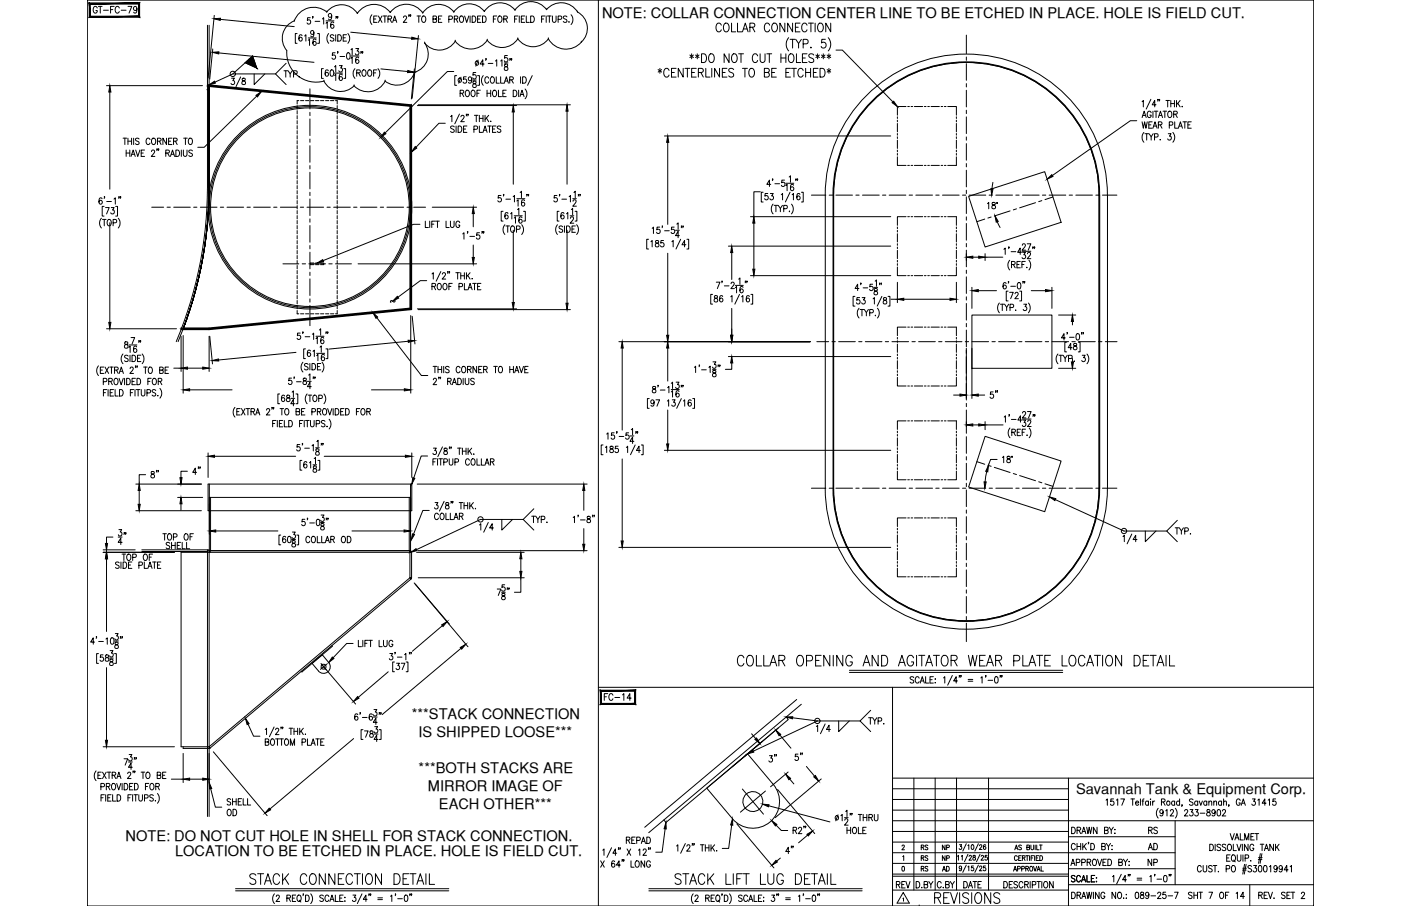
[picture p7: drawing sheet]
<svg xmlns="http://www.w3.org/2000/svg" width="432mm" height="279mm" viewBox="0 0 432 279" stroke-linecap="round" stroke-linejoin="round" font-family="sans-serif">
<defs><g id="words">
<text font-size="7.1" x="76.2" y="274.1">STACK CONNECTION DETAIL</text>
<text font-size="6.6" x="287.2" y="279.8">REVISIONS</text>
<text font-size="6.2" x="70.2" y="27.9">3/8</text>
<g font-size="5.7">
<text x="304.1" y="124.2">5&quot;</text>
<text x="40.2" y="169" transform="rotate(-90 40.2 169)">34&quot;</text>
<text x="236" y="236.4">3&quot;</text>
</g>
<g font-size="5.3">
<text x="27.9" y="5.3">GT-FC-79</text>
<text x="45.5" y="148.5">8&quot;</text>
<text x="58.6" y="147.5">4&quot;</text>
<text x="185.2" y="217.3">FC-14</text>
<text x="244.1" y="235.7">5&quot;</text>
<text x="245.5" y="264.6" transform="rotate(-90 245.5 264.6)">4&quot;</text>
<text x="275.5" y="275.2">REV</text>
<text x="296" y="275.2">DATE</text>
<text x="348.9" y="278.3">089-25-7</text>
</g>
<g font-size="4.9">
<text x="163" y="162.3">TYP.</text>
<text x="361.2" y="165.8">TYP.</text>
<text x="36.7" y="173.9">TOP OF</text>
<text x="50.4" y="170.4">SHELL</text>
<text x="353.1" y="258.2">RS</text>
<text x="353.1" y="263.2">AD</text>
<text x="353.1" y="268.1">NP</text>
</g>
<g font-size="4.5">
<text x="185.5" y="5.5">NOTE: COLLAR CONNECTION CENTER LINE TO BE ETCHED IN PLACE. HOLE IS FIELD CUT.</text>
<text x="126.9" y="221.8">***STACK CONNECTION</text>
<text x="129" y="227.3">IS SHIPPED LOOSE***</text>
<text x="129" y="238.4">***BOTH STACKS ARE</text>
<text x="131.9" y="243.9">MIRROR IMAGE OF</text>
<text x="331.6" y="244.9">Savannah Tank &amp; Equipment Corp.</text>
<text x="135.3" y="249.4">EACH OTHER***</text>
<text x="38.7" y="259.4">NOTE: DO NOT CUT HOLE IN SHELL FOR STACK CONNECTION.</text>
<text x="54" y="263.9">LOCATION TO BE ETCHED IN PLACE. HOLE IS FIELD CUT.</text>
</g>
<g font-size="4.4">
<text x="282.9" y="263.2">RS</text>
<text x="289.6" y="263.2">NP</text>
<text x="282.9" y="269.9">RS</text>
<text x="282.9" y="266.7">RS</text>
<text x="289.6" y="269.9">AD</text>
<text x="289.6" y="266.7">NP</text>
</g>
<text font-size="3.5" x="119.6" y="94.5">~</text>
</g></defs>
<!-- layer: SHOP TAG -->
<path d="M283.3 279.4h.1M404.9 279.4h.1" fill="none" stroke="#000" stroke-width=".31"/>
<!-- layer: 0 -->
<g fill="none" stroke="#000" stroke-width=".31">
<path d="M26.9 0h378v279.4h-378zM184.4 0v279.4M184.4 212h220.5M275.1 212v67.4M275.1 240h129.8M281.7 240v34.5M288.2 240v34.5M294.8 240v34.5M304.7 240v34.5M329.3 240v39.4M275.1 243.2h54.2M275.1 246.5h54.2"/>
<path d="M275.1 253.1h129.8M275.1 259.7h54.2M275.1 256.4h54.2M275.1 249.8h54.2M329.3 258h32.9M362.2 253.1v19.7M275.1 270.2h54.2M275.1 269.6h54.2M275.1 274.5h54.2M275.1 263h87.1M275.1 266.3h54.2M329.3 267.9h32.9"/>
<path d="M329.3 272.8h75.6M385.2 272.8v6.6"/>
</g>
<!-- layer: TEXT -->
<g fill="none" stroke="#000" stroke-width=".31">
<path d="M330.3 255.1a1.01 1.01 0 0 1 1.1 1 1.01 1.01 0 0 1-1.1 1zM332 256.1l.9-.2 .1-.6-1-.2v2M332.5 256.1l.6 1M333.4 257.1l.6-2 .7 2M333.6 256.4h.8M334.9 255.1l.4 2 .4-2 .4 2 .4-2M335.6 259.8h-.2h.2l-.2 .5M338.1 255.1v2l-1.1-2v2M340.4 256.1l1-.2 .1-.6-1.1-.2v2l1.1-.2v-.5l-.4-.3M340.9 246.8l.4-.4v1.9M341.9 255.1l.6 1v1M343.1 255.1l-.6 1"/>
<path d="M343.2 246.4h-.8l-.1 .8a.61 .61 0 0 1 .9 .1 .61 .61 0 0 1-.1 .8 .61 .61 0 0 1-.9-.1M343.5 257h.2zM343.6 255.8v.1zM344.1 246.8l.4-.4v1.9M345.4 246.4h1.2l-.8 1.9M348.6 246.4h1.1M349.1 246.4v1.9M350 247.6h.9l-.1-.5a.58 .58 0 0 0-.8 .7 .58 .58 0 0 0 .9 .3M351.5 246.4v1.9M352 247h.5M352.6 246.4l-.3 .1-.1 .3v1.5M354 247.3l-.2-.2a.58 .58 0 0 0-.8 .6 .58 .58 0 0 0 1 .4"/>
<path d="M354 247v1.3M354.6 246.4v.2zM354.6 247.1v1.2M355.3 247v1.3M355.9 247l-.4 .1-.2 .5M357 249.3a2.24 2.24 0 0 0 0 3M358 247.3l.9-.1 .1-.6-1-.2v1.9M358.5 250.3l-.1 .3a.54 .54 0 0 1-.8 .1 .54 .54 0 0 1 0-.8 .54 .54 0 0 1 .8 .1l.1 .3a.9 .9 0 0 1-.7 1.3l-.3-.2M358.5 247.3l.6 1M359.3 250l.4-.3v1.9M360.7 250.1l.2-.3 .5-.1 .3 .5-1.1 1.4h1.2M362 247.3l-.1-.2a.58 .58 0 0 0-.8 .6 .58 .58 0 0 0 .9 .4"/>
<path d="M362 247v1.3M362.2 249.3a2.31 2.31 0 0 1 0 3M363.6 247.3a.56 .56 0 0 0-.8 0 .56 .56 0 0 0 0 .8 .56 .56 0 0 0 .8 0M363.6 246.4v1.9M364.4 248.3h-.2h.2l-.2 .4M365.1 250.1l.3-.4h.4l.3 .3-1.1 1.6h1.1M366.8 249.7h.9l-.5 .7a.6 .6 0 0 1 .5 .9 .6 .6 0 0 1-1.1 0M367.7 246.7l-.4-.3-.7 .3 .2 .4 .9 .7v.3l-.4 .2-.7-.2M368.4 249.7h.9l-.5 .7a.6 .6 0 0 1 .5 1 .6 .6 0 0 1-1.1-.1M369.1 247.3a.56 .56 0 0 0-.7 0 .56 .56 0 0 0 0 .8 .56 .56 0 0 0 .7 0M369.1 247v1.3M369.6 247l.5 1.3 .5-1.3"/>
<path d="M369.9 250.8h1.4M371.9 247.3a.56 .56 0 0 0-.8 0 .56 .56 0 0 0 0 .8 .56 .56 0 0 0 .8 0M371.9 247v1.3M372.1 249.8v.5a.72 .72 0 0 1 .8 .4 .72 .72 0 0 1-.3 .9 .63 .63 0 0 1-.8-.6 .63 .63 0 0 1 .9-.6l.2-.3v-.3zM372.6 247.4l.4-.4 .4 .1 .1 1.2M372.6 247v1.3M374.1 247.4l.4-.4 .4 .1 .1 1.2M374.1 247v1.3M374.5 250.3v.3a.54 .54 0 0 1-.8 .1 .54 .54 0 0 1 0-.8 .54 .54 0 0 1 .8 .1v.3a.9 .9 0 0 1-.6 1.3l-.3-.2M375.3 249.8l.3-.1a1.06 1.06 0 0 1 .6 .9 1.06 1.06 0 0 1-.6 1l-.3-.1-.2-.7zM376.5 247.3a.56 .56 0 0 0-.8 0 .56 .56 0 0 0 0 .8 .56 .56 0 0 0 .8 0M376.5 247v1.3"/>
<path d="M376.8 250.1l.1-.3 .5-.1 .3 .5-1 1.4h1.1M377.1 247.4l.4-.4 .4 .1 .1 1.2M377.1 246.4v1.9M378.8 248.3l-.1 .4M379.2 257.1l.6 1.9 .6-1.9M380.6 259l.6-1.9 .7 1.9M380.8 258.4h.8M382.2 246.8a.61 .61 0 0 0-.7-.4 .61 .61 0 0 0-.5 .7v.5a.61 .61 0 0 0 .6 .8 .61 .61 0 0 0 .6-.8h-.4M382.3 257.1v1.9h.9M382.5 248.3l.7-1.9 .6 1.9M382.8 247.7h.8M383.6 259v-1.9l.7 1.9 .6-1.9v1.9"/>
<path d="M385.5 258h.7M386 246.4h.9l-.5 .7a.6 .6 0 0 1 .5 .9 .6 .6 0 0 1-1.1 0M386.6 257.1h-1.1v1.9h1.1M386.8 257.1h1.1M387.4 257.1v1.9M387.7 246.8l.4-.4v1.9M390.2 247.7h-1.2l.8-1.3v1.9M390.9 246.8l.4-.4v1.9M393.2 246.4h-.8l-.1 .8a.61 .61 0 0 1 .9 .1 .61 .61 0 0 1-.1 .8 .61 .61 0 0 1-.9-.1M278 260.9l.3-.3 .4 .3-.7 1.2h.8M278.1 267.2h.2a.82 .82 0 0 1 .5 .7 .82 .82 0 0 1-.5 .7l-.3-.6zM278.2 264.2l.3-.3v1.5"/>
<path d="M278.3 277.1l.2-.2v1M278.4 275.2l1.9 3.3h-3.8zM284.1 273.6v.2zM284.8 272.8l1-.1v-.8l-1-.1v2l1.1-.2v-.4l-.4-.4M286.3 271.8l.6 1v1M287.5 271.8l-.6 1M290.1 272.3a.62 .62 0 0 0-.8-.5 .62 .62 0 0 0-.4 .8v.5a.62 .62 0 0 0 .4 .7 .62 .62 0 0 0 .8-.5M291.4 272.8l1-.1 .1-.7-1.1-.2v2l1.1-.2 .1-.4-.4-.4M292.9 271.8l.6 1v1M294.2 271.8l-.7 1M295.7 260.5h.7l-.4 .5a.44 .44 0 0 1 .4 .7 .44 .44 0 0 1-.8 0M296.3 264.1l.3-.3v1.5"/>
<path d="M296.4 267.5l-.2 .4a.41 .41 0 0 1-.5-.1 .41 .41 0 0 1 .1-.6 .41 .41 0 0 1 .5 .1l-.1 1.2-.5-.2M297.8 266.8l-1.1 2.2M297.8 260.2l-1.1 2.3M298.3 267.3l.3-.2v1.4M298.3 260.8l.3-.3v1.5M298.3 263.5l-1 2.2M298.7 264.1l.2-.3 .5 .3-.8 1.2h.9M299.5 260.6a.72 .72 0 0 1 .8 .5 .72 .72 0 0 1-.5 .9l-.4-.3zM300 263.8v.5a.55 .55 0 0 1 .6 .3 .55 .55 0 0 1-.2 .7 .48 .48 0 0 1-.6-.5 .48 .48 0 0 1 .6-.5l.1-.5zM300 267.1h-.6v.6a.46 .46 0 0 1 .7 0 .46 .46 0 0 1-.1 .7 .46 .46 0 0 1-.7-.1M301.5 266.8l-1 2.2M301.5 260.2l-1 2.3"/>
<path d="M301.9 267.4l.2-.3 .5 .2-.8 1.2h.9M301.9 260.8l.2-.3 .5 .3-.8 1.2h.9M302 263.5l-1 2.2M302.4 264.1l.1-.3h.4l.2 .4-.8 1.1h.9M303.7 267.1h-.6v.6a.46 .46 0 0 1 .7 0 .46 .46 0 0 1-.1 .7 .46 .46 0 0 1-.7-.1M303.8 260.7l-.2-.2a.71 .71 0 0 0-.6 .8 .71 .71 0 0 0 .7 .6 .43 .43 0 0 0 .1-.6 .43 .43 0 0 0-.7 0v.2M304.2 263.8h-.5l-.1 .6a.46 .46 0 0 1 .7 0 .46 .46 0 0 1-.1 .7 .46 .46 0 0 1-.7-.1M309.4 271.8a1 1 0 0 1 1.1 1 1 1 0 0 1-1.1 1zM312.1 271.8h-1.1v2h1.1M312.4 268.6l.5-1.4 .4 1.4M312.6 268.2h.6M312.8 262.1l.4-1.5 .5 1.5"/>
<path d="M312.9 261.6h.6M313.5 264.2a.46 .46 0 0 0-.5-.3 .46 .46 0 0 0-.3 .5v.4a.46 .46 0 0 0 .3 .6 .46 .46 0 0 0 .5-.4M313.6 272.1l-.4-.3-.6 .1v.7l.8 .4 .2 .5-.4 .3-.7-.3M313.6 267.9h.7v-.7h-.7v1.4M314 264.6h.5M314.7 263.9h-.7v1.5h.7M314.8 260.8l-.3-.2-.5 .2 .1 .4 .7 .4-.3 .5-.5-.2M314.9 267.9h.7v-.7h-.7v1.4M315.1 264.6l.7-.1 .1-.5-.8-.1v1.5M315.3 272.3a.62 .62 0 0 0-.8-.5 .62 .62 0 0 0-.4 .8v.5a.62 .62 0 0 0 .4 .7 .62 .62 0 0 0 .8-.5M315.5 264.6l.4 .8M315.8 272.8l1-.1 .1-.7-1.1-.2v2"/>
<path d="M316.1 267.9l.8-.1v-.6h-.8v1.4M316.2 263.9h.8M316.4 272.8l.5 1M316.5 261.3l.7-.1 .1-.5-.8-.1v1.5l.8-.2v-.5l-.3-.1M316.6 267.9l.4 .7M316.6 263.9v1.5M317.3 263.9v1.5M317.5 271.8v2M317.6 267.2a.68 .68 0 0 1 .7 .7 .68 .68 0 0 1-.7 .7l-.2-.5zM317.7 260.6v1l.4 .5 .4-.2 .1-1.3M317.8 264.6h.5M318.2 272.9l.9-.1 .1-.8-1-.2v2"/>
<path d="M318.5 267.2l.5 1.4 .5-1.4M318.6 263.9h-.8v1.5M318.9 263.9v1.5M319 260.6v1.5M319.4 264.6h.4M319.5 260.6v1.5h.8M319.6 271.8h1.1M319.6 268.6l.5-1.4 .5 1.4M319.8 268.2h.6M320.1 263.9h-.7v1.5h.7M320.1 271.8v2M320.4 260.6h.8"/>
<path d="M320.5 263.9a.75 .75 0 0 1 .9 .7 .75 .75 0 0 1-.9 .8zM320.8 260.6v1.5M320.9 267.2v1.4h.7M321.1 271.8v2M322 271.9l.1-.1a1.01 1.01 0 0 1 .9 1 1.01 1.01 0 0 1-.9 1 1.24 1.24 0 0 1-.1-1.9zM324.6 271.8v2l-1.1-2v2M330.1 266.9l.6-1.9 .6 1.9M330.3 275.1a1 1 0 0 1 1.1 1 1 1 0 0 1-1.1 1zM330.3 266.3h.8M331.3 270.3l-.4-.3-.7 .3 .2 .4 .8 .5v.7l-.6 .1-.4-.3M331.4 260.6a.62 .62 0 0 0-.7-.5 .62 .62 0 0 0-.5 .8v.4a.62 .62 0 0 0 .5 .8 .62 .62 0 0 0 .7-.5M331.7 266l1-.1 .1-.7-1.1-.2v1.9"/>
<path d="M332 276.1l.9-.1 .1-.7-1-.2v2M332 260.1v2M332 261h1.1M332.5 276.1l.6 1M333 270.5a.61 .61 0 0 0-.7-.5 .61 .61 0 0 0-.5 .7v.5a.61 .61 0 0 0 .5 .8 .61 .61 0 0 0 .7-.5M333.1 260.1v2M333.3 272l.7-2 .6 2M333.4 277.1l.6-2 .7 2M333.4 266l.9-.1 .1-.7-1-.2v1.9M333.6 271.3h.7M333.6 276.5h.8M333.7 260.1v2"/>
<path d="M334.1 260.9l.7 1.2M334.8 260.1l-1.1 1.3M334.9 275.1l.4 2 .4-2 .4 2 .4-2M335 270v2h1M335.1 265.9l.9-.1v-.7l-.9-.1v1.9M335.6 265.9l.6 1M336.2 260.1a1 1 0 0 1 1.1 1 1 1 0 0 1-1.1 1zM336.4 270.9h.6M337 265.1l.1-.1a1 1 0 0 1 .9 .9 1 1 0 0 1-.9 1 1.26 1.26 0 0 1-.1-1.8zM337 275.1v2M337.4 270h-1v2h1M337.9 271.9h.1z"/>
<path d="M337.9 270.6v.2zM338.3 265l.6 1.9 .7-1.9M338.8 275.1v2l-1.2-2v2M339.6 261l.9-.1 .1-.6-1-.2v2l1-.2v-.7l-.3-.2M339.9 265.9h.7M340.5 275.6a.62 .62 0 0 0-.7-.5 .62 .62 0 0 0-.5 .8v.5a.62 .62 0 0 0 .6 .7 .62 .62 0 0 0 .6-.7h-.4M341 260.1l.6 .9v1.1M341 265h-1.1v1.9h1.1M341.5 265a1 1 0 0 1 1.1 .9 1 1 0 0 1-1.1 1zM342.3 260.1l-.7 .9M342.7 260.8v.1zM342.7 261.9v.2z"/>
<path d="M342.9 270.4l.4-.4v2M343.9 275.1v2l-1.2-2v2M344.7 275.2l.2-.1a1 1 0 0 1 .8 1 1 1 0 0 1-.8 1 1.29 1.29 0 0 1-.2-1.9zM344.8 265.9l1-.1v-.7l-1-.1v1.9l1-.1 .1-.5-.4-.4M345.6 269.6l-1.5 3M346.2 277h.2zM346.2 265l.7 .9v1M347.2 271.3h-1.2l.8-1.3v2M347.5 265l-.6 .9M347.8 269.7h-.1h.1l-.1 .5M347.9 266.8h.2zM348 265.6v.2z"/>
<path d="M348.3 269.7l-.2 .5M350.5 270.8h1.4M350.5 271.4h1.4M354.4 270.4l.4-.4v2M356 269.7l-.2 .5M356.6 271.1h1.4M358.8 270.1l.3-.1a1.09 1.09 0 0 1 .6 1 1.09 1.09 0 0 1-.6 1 1.43 1.43 0 0 1-.3-1.9zM360.4 269.7l-.1 .5M360.9 269.7l-.1 .5M367.4 275.4l-.4-.3-.7 .3 .2 .5 .8 .5v.6l-.6 .1-.4-.3M368 276.1h1.1M368 275.1v2"/>
<path d="M369.1 275.1v2M369.5 275.1h1.1M370.1 275.1v2M370.2 267.4a.61 .61 0 0 0-.7-.5 .61 .61 0 0 0-.4 .8v.4a.61 .61 0 0 0 .4 .8 .61 .61 0 0 0 .7-.5M370.8 266.9l.1 1.7 .4 .3 .6-.3v-1.7M372.6 275.1h1.1l-.8 2M372.9 260.4a1 1 0 0 1 1.1 .9 1 1 0 0 1-1.1 1zM373.6 267.2l-.4-.3-.6 .1v.7l.8 .4 .2 .5-.4 .3-.7-.3M373.9 266.9h1.1M374.5 266.9v2M374.5 260.4v1.9M375.4 268.8h.2z"/>
<path d="M376.2 260.6l-.4-.2-.7 .2 .1 .5 .8 .4v.7l-.5 .1-.4-.3M376.2 275.2l.2-.1a1 1 0 0 1 .8 1 1 1 0 0 1-.8 1 1.27 1.27 0 0 1-.2-1.9zM377.7 276.1h.7M377.8 260.6l-.4-.2h-.6v.6l.8 .5 .2 .5-.4 .3-.7-.3M377.9 267.9h1v-.9l-1-.1v2M378.1 264.6h.6M378.6 260.4h.2a1 1 0 0 1 .8 .9 1 1 0 0 1-.8 1 1.26 1.26 0 0 1-.2-1.9zM378.8 275.1h-1.1v2M379.1 263.6h-1v2h1M379.7 263.9l.3-.3a1 1 0 0 1 .8 1 1 1 0 0 1-.8 1l-.5-.7zM379.8 267l.2-.1a1.01 1.01 0 0 1 .8 1 1.01 1.01 0 0 1-.8 1 1.29 1.29 0 0 1-.2-1.9zM380.1 260.4v1.9h1"/>
<path d="M380.2 265.2l.5 .6M381 275.5l.4-.4v2M381.2 260.4l.7 1.9 .6-1.9M381.3 263.6v1.4l.5 .6 .6-.3 .1-1.7M382.9 260.4v1.9M382.9 268.3h1.2M383 267.8h1.1M383.1 263.6v2M383.5 276.5h-1.2l.8-1.4v2M383.6 266.6l-.6 3M383.8 264.7l.9-.1 .1-.8-1-.2v2M384.1 266.6l-.6 3"/>
<path d="M384.7 260.4v1.9l-1.2-1.9v1.9M385.5 265.4v.2zM385.7 267.2l-.4-.3-.7 .3 .2 .5 .9 .6v.3l-.4 .3-.7-.3M386.4 266.9h.8l-.4 .8a.6 .6 0 0 1 .4 .9 .6 .6 0 0 1-1-.1M386.4 260.8a.62 .62 0 0 0-.7-.4 .62 .62 0 0 0-.5 .7v.5a.62 .62 0 0 0 .6 .7 .62 .62 0 0 0 .6-.7h-.4M387.8 265h1.1M387.9 264.5h1.1M387.9 276.1l1-.1 .1-.7-1.1-.2v2M388 267l.3-.1a1.09 1.09 0 0 1 .6 1 1.09 1.09 0 0 1-.6 1l-.3-.1-.2-.7zM388.4 260.4h1.1M388.5 263.2l-.6 3.1M388.5 276.1l.6 1"/>
<path d="M388.9 263.2l-.5 3.1M389 260.4v1.9M389.6 276.1h.6M389.7 267l.2-.1a1.09 1.09 0 0 1 .6 1 1.09 1.09 0 0 1-.6 1l-.4-.4-.1-.4zM389.7 262.3l.6-1.9 .7 1.9M389.9 261.7h.8M390.7 275.1h-1.1v2h1.1M390.9 275.1l.6 2 .7-2M391.2 267.3l.4-.4v2M392.5 260.4v1.9l-1.1-1.9v1.9M392.7 276.9h.1M393.1 260.4v1.9"/>
<path d="M393.5 261.2l.7 1.1M393.6 267.6l-.2 .5a.55 .55 0 0 1-.7-.2 .55 .55 0 0 1 .1-.8 .55 .55 0 0 1 .8 .1v.4a.96 .96 0 0 1-.6 1.3l-.3-.3M394.2 260.4l-1.1 1.3M395.2 267.6l-.2 .5a.55 .55 0 0 1-.7-.3 .55 .55 0 0 1 .1-.7 .55 .55 0 0 1 .8 .1v.4a.95 .95 0 0 1-.6 1.3l-.3-.3M396.1 275.4l-.4-.3-.6 .1v.6l.8 .5 .2 .5-.4 .3-.7-.3M396.6 276.1h.7M397 268.2h-1.2l.8-1.3v2M397.6 267.3l.4-.4v2M397.7 275.1h-1.1v2h1.1M397.9 275.1h1.1M398.5 275.1v2M401.1 275.6l.3-.5 .5 .1 .2 .3-1.1 1.6h1.1"/>
<circle cx="360.1" cy="247.6" r=".62"/>
</g>
<!-- layer: SHELL -->
<path d="M63.9 7.8v49.9a122.5 122.5 0 0 1-9.6 47.7M64.5 7.8v49.9a123.9 123.9 0 0 1-9.6 47.7M267.1 29.4a43.5 43.5 0 0 1 47.4-9.4 43.5 43.5 0 0 1 26.8 40.2v90.3a43.5 43.5 0 0 1-43.5 43.5 43.5 43.5 0 0 1-43.5-43.5v-90.3a43.4 43.4 0 0 1 12.8-30.8zM268.8 31.1a41.1 41.1 0 0 1 44.8-8.9 41.1 41.1 0 0 1 25.3 38v90.3a41.1 41.1 0 0 1-41.1 41.1 41.1 41.1 0 0 1-41.1-41.1v-90.3a41 41 0 0 1 12.1-29.1zM268.9 31.2a40.9 40.9 0 0 1 44.6-8.8 40.9 40.9 0 0 1 25.3 37.8l-.1 90.3a40.9 40.9 0 0 1-40.9 41 40.9 40.9 0 0 1-40.9-41v-90.3a40.8 40.8 0 0 1 12-29zM43.7 169.6h20.8v82.2M43.7 170.1h20.2M63.9 169.6v82.2" fill="none" stroke="#000" stroke-width=".31"/>
<!-- layer: stack conn. -->
<g fill="none" stroke="#000" stroke-width=".31">
<path d="M63.8 27.6l.7 .1M63.9 26.1l63 6.2v63.2l-62.4 6.2h-8.7v-.6h8.6l61.9-6.1v-62.2l-62.4-6.2zM126.9 32.3v63.2M64.1 149.3h62.8v8.2h-62.8zM64.5 149.3v20.5M64.5 153.4h62M64.9 153.4v16.4M126.1 153.4v16.4M126.5 149.3v20.5M64.3 169.8h62.3M64.5 169.8h62.1v.5h-62.1zM64.5 170.3h-8.7v60h8.7"/>
<path d="M64.7 169.8v.5M126.3 178.2l-61.8 52.1M126.3 170.3h.6v7.9M126.3 169.8v8.4M126.3 178.2l.5 .2M126.9 178.2h-.6l.4 .4-61.9 52.1M126.9 178.2l-.2 .4M245.6 215.7l-46.9 39.4M247 217.2l-47.1 39.6M56.5 230.3v.5l8.3-.1M64.5 230.3l.3 .4M64.5 230.3l.1 .5"/>
<circle cx="95.5" cy="63.9" r="31.4"/>
<circle cx="95.5" cy="63.9" r="31"/>
<circle cx="95.5" cy="63.9" r="30.6"/>
</g>
<g fill="#000" stroke="#000" stroke-width=".31">
<path d="M64.5 57.7l-.2 4.4zM64.4 57.7l-.1 4.4z"/>
<path d="M126.6 32.6v62.7zM126.6 32.5v62.8zM64.5 26.4l62.1 6.1zM64.4 26.4l62.2 6.1zM64.4 26.4l.1 31.3zM64.4 26.4l.1 31.3z"/>
<path d="M56.4 101.4h8zM56.5 101.4h7.9zM64.4 101.4l62.2-6.1zM64.4 101.4l62.2-6.1z"/>
<path d="M57.6 98.3l-1.1 3.1zM57.6 98.2l-1.1 3.2zM58.7 95.1l-1.1 3.2zM58.7 95.1l-1.1 3.1zM59.6 91.9l-.9 3.2zM59.6 91.9l-.9 3.2zM60.5 88.6l-.9 3.3zM60.5 88.6l-.9 3.3zM61.3 85.4l-.8 3.2zM61.3 85.4l-.8 3.2zM62 82.1l-.7 3.3zM62 82.1l-.7 3.3zM62.7 78.8l-.7 3.3zM62.6 78.8l-.6 3.3zM63.2 75.5l-.6 3.3zM63.1 75.5l-.5 3.3zM63.6 72.2l-.4 3.3zM63.6 72.2l-.5 3.3zM64 68.8l-.4 3.4zM63.9 68.8l-.3 3.4zM64.2 65.5l-.3 3.3zM64.2 65.5l-.3 3.3zM64.4 62.1l-.2 3.4zM64.3 62.1l-.1 3.4z"/>
</g>
<!-- layer: CENTER -->
<g fill="none" stroke="#000" stroke-width=".31">
<path d="M297.8 10.8v5.7M297.8 17.6v1M297.8 19.6v5.2M95.5 27.4v6.2M95.5 34.6v1.1M95.5 36.7v5.1M297.8 25.8v1M297.8 27.8v5.2M297.8 34v1M297.8 36v5.2M95.5 42.9v1M95.5 44.9v5.1"/>
<path d="M95.5 51.1v1M95.5 53.1v5.2M95.5 59.3v1M297.8 42.2v1M297.8 44.3v5.1M297.8 50.4v1.1M297.8 52.5v5.1M297.8 58.7v1M46.8 63.9h3.6M51.5 63.9h1M53.5 63.9h5.2M59.7 63.9h1"/>
<path d="M61.7 63.9h5.2M67.9 63.9h1M70 63.9h5.1M76.1 63.9h1.1M78.2 63.9h5.1M84.3 63.9h1.1M86.4 63.9h5.1M92.6 63.9h1M94.6 63.9h5.1M95.5 61.3v5.2M95.5 67.5v1M95.5 69.6v5.1"/>
<path d="M95.5 75.7v1.1M95.5 77.8v5.1M100.8 63.9h1M102.8 63.9h5.2M109 63.9h1M111 63.9h5.2M117.2 63.9h1M119.3 63.9h5.1M125.4 63.9h1M127.5 63.9h3.7M250.1 60.2h4.4M255.6 60.2h1"/>
<path d="M257.6 60.2h5.1M263.8 60.2h1M265.8 60.2h5.2M272 60.2h1M274 60.2h5.2M280.2 60.2h1M282.3 60.2h5.1M288.4 60.2h1.1M290.5 60.2h5.1M296.7 60.2h1M297.8 60.7v5.1M297.8 66.9v1"/>
<path d="M297.8 68.9v5.2M297.8 75.1v1M297.8 77.2v5.1M298.7 60.2h5.1M303.5 67.6l-2.4 .8M304.9 60.2h1M305.5 66.9l-1 .3M306.9 60.2h5.2M311.3 65l-4.8 1.6M313.1 60.2h1M313.3 64.4l-1 .3M315.1 60.2h5.2"/>
<path d="M319.2 62.5l-4.9 1.6M321.1 61.9l-1 .3M321.3 60.2h1M323.3 60.2h5.2M324.5 60.7l-2.4 .9M329.5 60.2h1M331.6 60.2h5.1M337.7 60.2h1.1M339.8 60.2h4.4M87.2 81.4h4.9M93.1 81.4h1.1M95.2 81.4h5.1"/>
<path d="M95.5 83.9v1.1M95.5 86v5.1M95.5 92.2v1M95.5 94.2v6.2M101.3 81.4h1.1M103.4 81.4h4.9M297.8 83.3v1M297.8 85.4v5.1M297.8 91.5v1M297.8 93.6v5.1M297.8 99.7v1.1M251.8 105.4h3.6"/>
<path d="M256.4 105.4h1.1M258.5 105.4h5.1M264.6 105.4h1.1M266.7 105.4h5.1M272.9 105.4h1M274.9 105.4h5.1M281.1 105.4h1M283.1 105.4h5.2M289.3 105.4h1M291.3 105.4h5.2M297.5 105.4h1M297.8 101.8v5.1"/>
<path d="M297.8 108v1M297.8 110v5.1M297.8 116.2v1M297.8 118.2v5.2M299.6 105.4h5.1M305.7 105.4h1M307.8 105.4h5.1M313.9 105.4h1.1M316 105.4h5.1M322.2 105.4h1M324.2 105.4h5.2M330.4 105.4h1"/>
<path d="M332.4 105.4h5.2M338.6 105.4h1M340.7 105.4h3.6M297.8 124.4v1M297.8 126.4v5.2M297.8 132.6v1M297.8 134.7v5.1M250.1 150.6h4.4M255.6 150.6h1M257.6 150.6h5.1M263.8 150.6h1M265.8 150.6h5.2"/>
<path d="M272 150.6h1M274 150.6h5.2M280.2 150.6h1M282.3 150.6h5.1M288.4 150.6h1.1M290.5 150.6h5.1M296.7 150.6h1M297.8 140.8v1.1M297.8 142.9v5.1M297.8 149v1.1M297.8 151.1v5.1M297.8 157.3v1"/>
<path d="M297.8 159.3v5.1M298.7 150.6h5.1M301.1 142.4l2.4 .8M304.5 143.5l1 .3M304.9 150.6h1M306.5 144.1l4.8 1.6M306.9 150.6h5.2M312.3 146l1 .3M313.1 150.6h1M314.3 146.7l4.9 1.6M315.1 150.6h5.2M320.1 148.6l1 .3"/>
<path d="M321.3 150.6h1M322.1 149.2l2.4 .8M323.3 150.6h5.2M329.5 150.6h1M331.6 150.6h5.1M337.7 150.6h1.1M339.8 150.6h4.4M297.8 165.5v1M297.8 167.5v5.2M297.8 173.7v1M297.8 175.7v5.2M297.8 181.9v1"/>
<path d="M297.8 184v5.1M297.8 190.1v1.1M297.8 192.2v5.7M98.8 206.4l.9-.8 .9 1M98.9 204.6l.8 1 1-.8M228.2 250.5l3.9-3.3 3.2 3.9M228.8 243.3l3.3 3.9 3.8-3.3"/>
</g>
<!-- layer: DIM -->
<g fill="none" stroke="#000" stroke-width=".31">
<path d="M65.6 15.1l-1 9.3M66 4.7l-1.9 19.4M67.4 16.3l29.4 2.9M67.9 6l22.8 2.2M75.6 19.3l3.5 1.7-1.2-3.7-6.1 5.5-5.6 2.5M88.2 19.5l-3.3 3.3 3.3 3.3M91.6 10.4h-.6v3h.6M93.1 11l-.3-.3a1.09 1.09 0 0 0-.7 1 1.09 1.09 0 0 0 .6 1 .56 .56 0 0 0 .5-.6 .56 .56 0 0 0-.5-.5 .56 .56 0 0 0-.6 .4M93.9 11.1l.4-.4v2M95 12.4l.4-.4v2M95 11.7h2.5M95.6 5.5h-.8l-.1 .8a.61 .61 0 0 1 .9 0 .61 .61 0 0 1-.1 .9 .61 .61 0 0 1-.9-.2"/>
<path d="M96.5 5.2h-.2h.2l-.2 .5M96.8 10.1l-.3 .4a.55 .55 0 0 1-.7-.2 .55 .55 0 0 1 .1-.7 .55 .55 0 0 1 .8 .1l.1 .4a.93 .93 0 0 1-.7 1.3l-.3-.3M97.1 6.6h1.5M97.4 12.3l-.3-.3a1.11 1.11 0 0 0-.7 1 1.11 1.11 0 0 0 .6 1 .58 .58 0 0 0 .5-.8 .58 .58 0 0 0-1-.1l-.1 .3M97.9 10.4h.5v3h-.5M99.4 5.8l.4-.3v1.9M100.5 7.2l.4-.4v1.9M100.5 6.4h2.4M101.3 10.4a2.3 2.3 0 0 0 0 3M102.2 4.8a.54 .54 0 0 1-.7 .4 .54 .54 0 0 1-.2-.8 .54 .54 0 0 1 .9 0v.4a.94 .94 0 0 1-.6 1.3l-.3-.3M102.9 7l-.3-.2a1.09 1.09 0 0 0-.7 .9 1.09 1.09 0 0 0 .6 1 .56 .56 0 0 0 .5-.5 .56 .56 0 0 0-.5-.6 .56 .56 0 0 0-.6 .5M102.9 11l-.4-.3-.6 .1v.7l.8 .4 .2 .5-.4 .3-.7-.3"/>
<path d="M103.3 16.3h-.8l-.1 .8a.62 .62 0 0 1 .9 .1 .62 .62 0 0 1-.1 .9 .62 .62 0 0 1-.9-.2M103.5 10.7v2M103.7 5.2l-.2 .5M104.1 10.7a1 1 0 0 1 1.1 1 1 1 0 0 1-1.1 1zM104.1 5.2h-.1h.1l-.1 .5M104.2 16l-.2 .5M104.8 17.4h1.4M105.8 11.7h.6M106.8 10.7h-1v2h1M107 16.4l.3-.1a1.09 1.09 0 0 1 .6 1 1.09 1.09 0 0 1-.6 1 1.43 1.43 0 0 1-.3-1.9zM107.2 10.4a2.24 2.24 0 0 1 0 3M108.1 9.9l18.8 1.9"/>
<path d="M108.2 15.3l.3-.3v2M108.2 18l.3-.4v2M108.2 17.3h2.4M109.7 15h.9l-.5 .7a.6 .6 0 0 1 .5 .9 .6 .6 0 0 1-1.1 0M110.6 17.9l-.5-.3a1.14 1.14 0 0 0 .1 2 .58 .58 0 0 0 .4-.9 .58 .58 0 0 0-.9-.1l-.1 .3M111.3 16l-.1 .5M111.8 16l-.1 .5M114.6 4.6a2.3 2.3 0 0 0 0 3M115.2 5.9h.6M116.2 4.9h-1v2h1M116.6 4.9l1.1 2M117.7 4.9l-1.1 2"/>
<path d="M118.1 4.9h1.1M118.6 4.9v2M119.6 5.9l.9-.1 .1-.7-1-.2v2M120.1 5.9l.6 1M121 6.9l.6-2 .7 2M121.2 6.2h.8M124.4 5.4l.3-.5 .5 .1 .1 .3-1 1.6h1.1M126.1 4.6l-.1 .5M126.6 4.6h-.2h.2l-.2 .5M128.5 4.9h1.1M129 11l-2 19.3M129.1 4.9v2"/>
<path d="M130.3 5l.1-.1a1 1 0 0 1 .9 1 1 1 0 0 1-.9 1 1.24 1.24 0 0 1-.1-1.9zM133.5 5.9l.9-.1v-.8l-.9-.1v2l.9-.1 .2-.6-.4-.3M135.1 5.9h.7M136.2 4.9h-1.1v2h1.1M138.3 6l1-.1v-.9l-1-.1v2M140 5.9l1-.1 .1-.7-1.1-.2v2M140.6 5.9l.5 1M141.9 5l.2-.1a1 1 0 0 1 .8 1 1 1 0 0 1-.8 1 1.27 1.27 0 0 1-.2-1.9zM143.2 4.9l.6 2 .7-2M144.9 4.9v2M145.5 4.9a1 1 0 0 1 1.2 1 1 1 0 0 1-1.2 1zM147.2 5.9h.6"/>
<path d="M147.4 18.5l-.8 1.9M148.2 4.9h-1v2h1M148.7 4.9a.99 .99 0 0 1 1.1 1 .99 .99 0 0 1-1.1 1zM149.2 19.7h-1.2l.8-1.3v2M149.8 18.2h-.1h.1l-.1 .4M150.5 19.6h1.4M152.1 5.9h.6M152.7 18.8l.4-.4v2M153.1 4.9h-1v2M153.7 5l.2-.1a1 1 0 0 1 .8 1 1 1 0 0 1-.8 1 1.27 1.27 0 0 1-.2-1.9zM154.3 18.8l.4-.4v2M155.3 5.9l.9-.1 .1-.7-1-.2v2"/>
<path d="M155.4 19.4h1.1M155.6 19.8v.6a.72 .72 0 0 1 .8 .4 .72 .72 0 0 1-.3 .9 .64 .64 0 0 1-.7-.6 .64 .64 0 0 1 .8-.6l.3-.3-.1-.4zM155.8 5.9l.6 1M156.4 17.1h-.8l-.1 .9a.62 .62 0 0 1 .9 0 .62 .62 0 0 1-.1 .9 .62 .62 0 0 1-.9-.2M157.2 18.2l-.1 .4M157.7 18.2l-.1 .4M158.6 5.9h.6M159.6 4.9h-1v2M160 4.9v2M160.7 5.9h.6M161.7 4.9h-1v2h1M162.2 4.9v2h1"/>
<path d="M163.6 4.9a1 1 0 0 1 1.1 1 1 1 0 0 1-1.1 1zM166.9 5.9h.7M168 4.9h-1.1v2M168.3 4.9v2M168.7 4.9h1.2M169.3 4.9v2M170.3 4.9v1.4l.5 .6 .5-.3 .1-1.7M172 6l1-.1 .1-.3-.1-.6-1-.1v2M174.7 5.2l-.4-.3-.7 .3 .2 .5 .8 .4v.7l-.6 .1-.4-.3M175.4 6.7v.2zM176 4.6a2.24 2.24 0 0 1 0 3M212.6 17l1.1 .8"/>
<path d="M213.2 16.6v1.5M213.7 17l-1.1 .8M214.4 17l1.1 .8M214.9 16.6v1.5M215.5 17l-1.1 .8M216.2 16.6a1.44 1.44 0 0 1 1.5 .9 1.44 1.44 0 0 1-.4 1.7l-1.1 .1zM218.8 16.7a.89 .89 0 0 1 1 .1 .89 .89 0 0 1 .3 .8v.7a.88 .88 0 0 1-.8 1 .88 .88 0 0 1-.9-1v-.7zM222.3 7.8a.84 .84 0 0 0-1-.7 .84 .84 0 0 0-.6 1v.7a.84 .84 0 0 0 .6 1 .84 .84 0 0 0 1-.6M223.4 7.3l.2-.2a1.43 1.43 0 0 1 1.2 1.1 1.43 1.43 0 0 1-.5 1.5l-.3 .1a1.44 1.44 0 0 1-1.1-1 1.44 1.44 0 0 1 .5-1.5zM224.7 16.6v2.7l-1.5-2.7v2.7M225.5 7.1v2.7h1.3M225.9 16.7a.89 .89 0 0 1 .9 .1 .89 .89 0 0 1 .4 .8v.7a.88 .88 0 0 1-.9 1 .88 .88 0 0 1-.8-1v-.7z"/>
<path d="M227.3 7.1v2.7h1.3M227.6 16.6h1.6M228.4 16.6v2.7M228.8 9.8l.9-2.7 .9 2.7M229.2 8.9h1.1M231.1 8.4l1.3-.1 .2-.4-.1-.5-.4-.3h-1v2.7M231.9 8.4l.7 1.4M233.5 17.3a.84 .84 0 0 0-1-.7 .84 .84 0 0 0-.6 1v.7a.84 .84 0 0 0 .6 1 .84 .84 0 0 0 1-.7M234.3 16.6v1.9a.76 .76 0 0 0 .7 .8 .76 .76 0 0 0 .8-.8v-1.9M236.3 16.6h1.5M237.1 16.6v2.7M237.2 7.8a.84 .84 0 0 0-1-.7 .84 .84 0 0 0-.6 1v.7a.84 .84 0 0 0 .6 1 .84 .84 0 0 0 1-.6"/>
<path d="M238.3 7.3l.2-.2a1.43 1.43 0 0 1 1.2 1.1 1.43 1.43 0 0 1-.5 1.5l-.2 .1a1.44 1.44 0 0 1-1.2-1 1.44 1.44 0 0 1 .5-1.5zM240.7 16.6v2.7M240.7 17.9h1.5M241.9 7.1v2.7l-1.5-2.7v2.7M242.2 16.6v2.7M243.1 11.6a3.1 3.1 0 0 0 0 4.1M243.4 16.7l.2-.1a1.45 1.45 0 0 1 1.2 1.1 1.45 1.45 0 0 1-.5 1.5 .89 .89 0 0 1-.9-.1 .89 .89 0 0 1-.4-.8l.1-1zM243.5 12.1h1.5M244.3 7.1v2.7l-1.5-2.7v2.7M244.3 12.1v2.7M245.2 8.4h.8M245.3 12.1l.8 1.3v1.4"/>
<path d="M245.5 16.6v2.7h1.3M246.6 7.1h-1.4v2.7h1.4M247 12.1l-.9 1.3M247.3 17.9h.9M247.5 13.5h1a.71 .71 0 0 0 .6-.7 .71 .71 0 0 0-.6-.7h-1v2.7M248.7 7.8a.84 .84 0 0 0-1-.7 .84 .84 0 0 0-.6 1v.7a.84 .84 0 0 0 .6 1 .84 .84 0 0 0 1-.6M248.7 16.6h-1.4v2.7h1.4M249.2 7.1h1.5M249.9 14.6v.2zM249.9 7.1v2.7M250.8 17a.76 .76 0 0 0-.9-.4 .76 .76 0 0 0-.5 .9l1.2 .6 .2 .8a.92 .92 0 0 1-1.5 0M251.2 7.1v2.7"/>
<path d="M251.5 17l1 .8M252 16.6v1.5M252.4 7.3l.2-.2a1.44 1.44 0 0 1 1.2 1.1 1.44 1.44 0 0 1-.5 1.5l-.2 .1a1.44 1.44 0 0 1-1.2-1 1.44 1.44 0 0 1 .5-1.5zM252.5 17l-1 .8M253.2 17l1.1 .8M253.7 16.6v1.5M254.3 17l-1.1 .8M254.4 12.1h-1.1l-.1 1.2a.84 .84 0 0 1 1.2 0 .84 .84 0 0 1-.1 1.2 .84 .84 0 0 1-1.2-.2M254.9 17l1.1 .8M255.3 11.6a3.1 3.1 0 0 1 0 4.1M255.5 16.6v1.5M256 7.1v2.7l-1.5-2.7v2.7"/>
<path d="M256 17l-1.1 .8M257.7 15.5h1.9l15.6 15.9M32.8 26.4h29.6M33.8 28.4v29.9M71.8 22.8h13.1M78.3 22.8v3.3l3.3-3.3M79.1 29.6l-16.2 15.8h-1.9M87.5 21.8h1.1M88.1 21.8v2M88.8 21.8l.6 1v1M90.1 21.8l-.7 1M90.5 22.8h.9l.1-.8-1-.2v2"/>
<path d="M92.2 23.6v.2zM99.7 21.2h-.6v3h.6M101.2 21.8l-.3-.3a1.09 1.09 0 0 0-.7 1 1.09 1.09 0 0 0 .6 1 .57 .57 0 0 0 .4-.8 .57 .57 0 0 0-.9-.1l-.1 .3M102 21.6h.6l.2 .3v1.2l-.4 .4-.4-.1-.2-.3-.1-.7zM103.1 20.6l.4-.4v2M103.1 23.2l.4-.3v1.9M103.1 22.5h2.5M104.6 20.2h.9l-.5 .8a.6 .6 0 0 1 .5 .9 .6 .6 0 0 1-1.1-.1M105.5 23.1l-.5-.2a1.13 1.13 0 0 0 .1 1.9 .55 .55 0 0 0 .5-.5 .55 .55 0 0 0-.5-.6 .55 .55 0 0 0-.6 .5M106 21.2h.5v3h-.5M109.4 21.2a2.3 2.3 0 0 0 0 3M109.9 22.5l1-.1 .1-.7-1.1-.2v2"/>
<path d="M110.5 22.5l.6 1M111.9 21.6l.1-.1a1 1 0 0 1 .8 1 1 1 0 0 1-.8 1 1.26 1.26 0 0 1-.1-1.9zM113.6 21.6l.2-.1a1 1 0 0 1 .8 1 1 1 0 0 1-.8 1 1.26 1.26 0 0 1-.2-1.9zM115.1 22.5h.7M116.2 21.5h-1.1v2M116.5 21.2a2.3 2.3 0 0 1 0 3M117.4 21.3l8.2 .8M127.7 21.2l-.9 9.3M128.7 32.6h30.5M128.9 32.3h46.9M137.2 38h-1.9l-7.1 7.4M138.9 35.9l.4-.3v1.9"/>
<path d="M139.8 22.1h-1.9l-19.2 18.9M140 39.1l-.4-.2-.7 .2 .1 .5 .9 .5-.1 .6-.5 .1-.4-.3M140.6 38.9v1.9M140.7 23.3h-.5v3h.5M141.2 38.9a1 1 0 0 1 1.2 .9 1 1 0 0 1-1.2 1zM141.6 35.2l-1.4 3M141.8 28.8l1-.1 .1-.7-1.1-.2v2M142.1 36l.3-.4h.3l.3 .3-1 1.6h1.1M142.1 23.8l-.7 1.9M142.4 28.8l.5 1M142.9 39.8h.6M143.7 23.7h-.8l-.1 .8a.62 .62 0 0 1 .9 .1 .62 .62 0 0 1-.1 .9 .62 .62 0 0 1-.9-.2"/>
<path d="M143.7 27.9l.2-.1a1.02 1.02 0 0 1 .8 1 1.02 1.02 0 0 1-.8 1 1.27 1.27 0 0 1-.2-1.9zM143.8 35.3l-.1 .5M143.9 38.9h-1v1.9h1M144.3 35.3h-.2h.2l-.2 .5M145.4 24.3l-.3 .5a.55 .55 0 0 1-.7-.2 .55 .55 0 0 1 .2-.7 .55 .55 0 0 1 .7 .1l.1 .3a.92 .92 0 0 1-.7 1.4l-.3-.3M145.5 27.9l.1-.1a1.02 1.02 0 0 1 .9 1 1.02 1.02 0 0 1-.9 1 1.27 1.27 0 0 1-.1-1.9zM145.7 24.7h1.1M145.8 25.1v.6a.73 .73 0 0 1 .9 .4 .73 .73 0 0 1-.3 .9 .64 .64 0 0 1-.8-.7 .64 .64 0 0 1 .9-.5l.2-.3-.1-.4zM146.1 39.9l.9-.1 .1-.8-1-.1v1.9M146.2 35.6h1.1M146.6 22.4h-.8v.8a.61 .61 0 0 1 .9 0 .61 .61 0 0 1-.1 .9 .61 .61 0 0 1-.9-.1M146.8 35.6v1.9"/>
<path d="M147 28.8h.6M147.2 23.3h.6v3h-.6M147.7 38.9v1.9h1M147.7 35.6v1.9M147.7 36.5h1.2M148 27.8h-1v2M148.9 35.6v1.9M148.9 23.3a2.28 2.28 0 0 0 0 3M149.5 35.6v1.9M149.9 36.4l.7 1.1M150.1 28.8h1.1M150.1 27.8v2"/>
<path d="M150.3 38.9h1.1M150.6 24.2a.61 .61 0 0 0-.7-.5 .61 .61 0 0 0-.5 .7v.5a.61 .61 0 0 0 .5 .8 .61 .61 0 0 0 .7-.5M150.6 35.6l-1.1 1.3M150.9 38.9v1.9M151.2 37.4h.1zM151.2 27.8v2M151.4 23.8l.2-.1a1 1 0 0 1 .8 1 1 1 0 0 1-.8 1 1.24 1.24 0 0 1-.2-1.9zM151.8 39.8h.7M152.1 27.9l.2-.1a1.02 1.02 0 0 1 .8 1 1.02 1.02 0 0 1-.8 1 1.27 1.27 0 0 1-.2-1.9zM152.8 38.9h-1v1.9h1M153 23.7v2h.9M153.6 27.8v2h1"/>
<path d="M154.3 23.7v2h1M154.4 39.1l-.4-.2-.8 .2 .2 .5 .9 .5-.1 .6-.6 .1-.4-.3M155 28.8h.6M155.4 25.7l.7-2 .6 2M155.7 25h.8M156 27.8h-1v2h1M157.1 24.6l1-.1v-.6l-1-.2v2M157.6 24.6l.6 1.1M158.2 27.8a1.01 1.01 0 0 1 1.1 1 1.01 1.01 0 0 1-1.1 1zM158.2 34.5v22.3M159.9 27.8v2M160.3 29.8l.6-2 .6 2"/>
<path d="M160.4 23.7v2M160.5 29.1h.8M161.1 23.7a1 1 0 0 1 1.1 1 1 1 0 0 1-1.1 1zM161.8 27.5a2.24 2.24 0 0 1 0 3M164 23.3l-1.4 3M174.8 34.3v22.5M202.8 21.5l1.1 .7M203.4 21.1v1.5M203.9 21.5l-1.1 .7M206.2 21.7a.76 .76 0 0 0-1.2-.5 1.71 1.71 0 0 0 .2 2.6 .79 .79 0 0 0 1-.7M207 22.4h.8M208.4 21.1h-1.4v2.7h1.4"/>
<path d="M210.6 21.1v2.7l-1.6-2.7v2.7M211.1 21.1h1.5M211.9 21.1v2.7M213.2 22.4h.8M214.6 21.1h-1.4v2.7h1.4M215.2 22.4l1.3-.2 .3-.4-.1-.5-.5-.2h-1v2.7M216 22.4l.8 1.4M217.5 21.1v2.7h1.3M219.4 21.1v2.7M221.8 21.1v2.7l-1.6-2.7v2.7M222.6 22.4h.9M224 21.1h-1.4v2.7h1.4"/>
<path d="M226.1 21.5a.82 .82 0 0 0-.8-.5 .82 .82 0 0 0-.7 .7l.2 .4 1.1 .5a.66 .66 0 0 1 .2 .7 .66 .66 0 0 1-.5 .5h-.5l-.5-.4M228.8 21.1h1.6M229.6 21.1v2.7M231.2 21.2l.2-.1a1.43 1.43 0 0 1 1.2 1 1.43 1.43 0 0 1-.5 1.5l-.2 .2a1.44 1.44 0 0 1-1.2-1.1 1.44 1.44 0 0 1 .5-1.5zM235.6 22.4l1.3-.2 .2-.4-.1-.5-.4-.2h-1v2.7h1a.72 .72 0 0 0 .5-.7 .72 .72 0 0 0-.5-.7M237.8 22.4h.9M239.3 21.1h-1.5v2.7h1.5M242.2 22.4h.9M243.6 21.1h-1.4v2.7h1.4M243.9 21.1h1.6M244.7 21.1v2.7M247.5 21.7a.84 .84 0 0 0-1-.6 .84 .84 0 0 0-.6 1v.6a.84 .84 0 0 0 .6 1.1 .84 .84 0 0 0 1-.7"/>
<path d="M248.3 22.4h1.5M248.3 21.1v2.7M249.8 21.1v2.7M250.7 22.4h.9M252.1 21.1h-1.4v2.7h1.4M252.8 21.1a1.44 1.44 0 0 1 1.5 .8 1.44 1.44 0 0 1-.4 1.7l-1.1 .2zM254.9 21.5l1.1 .7M255.5 21.1v1.5M256 21.5l-1.1 .7M350.4 37.2h-2l-24 16.9M352 31.4l.4-.4v2M352 36.3l.6-2 .7 2"/>
<path d="M352 37.6l.4 1.9 .4-1.9 .4 1.9 .4-1.9M352.2 35.6h.8M354.1 38.5h.6M354.7 30.6l-1.4 3M354.8 34.8a.62 .62 0 0 0-.7-.5 .62 .62 0 0 0-.5 .7v.5a.62 .62 0 0 0 .6 .8 .62 .62 0 0 0 .6-.8h-.4M355.1 37.6h-1v1.9h1M355.3 39.5l.7-1.9 .6 1.9M355.3 34.3v2M355.6 38.9h.8M355.7 34.3h1.2M356.3 32.3h-1.2l.8-1.3v2M356.3 34.3v2"/>
<path d="M356.9 30.7l-.1 .5M357 36.3l.7-2 .6 2M357 38.5l1-.1 .1-.6-1.1-.2v1.9M357.3 35.6h.8M357.4 30.7l-.1 .5M357.6 38.5l.5 1M358.5 34.3h1.1M359 34.3v2M359.3 31h1.1M359.9 31v2M360.2 34.4l.2-.1a1 1 0 0 1 .8 1 1 1 0 0 1-.8 1 1.27 1.27 0 0 1-.2-1.9zM360.4 38.6l1-.2-.1-.7-.9-.1v1.9"/>
<path d="M360.8 31v2M360.8 31.9h1.2M361.7 35.2l1-.1 .1-.6-1.1-.2v2M362 31v2M362.1 37.6v1.9h.9M362.3 35.2l.6 1.1M362.6 31v2M363 31.8l.7 1.2M363.2 39.5l.6-1.9 .6 1.9M363.4 38.9h.8M363.7 31l-1.1 1.3M364.3 32.9h.1z"/>
<path d="M364.6 37.6h1.1M365.2 37.6v1.9M366.1 38.5h.7M367.2 37.6h-1.1v1.9h1.1M37.9 42.6h1.1M38.5 42.6v2M38.9 46.3v1.9M38.9 47.2h1.1M39.4 42.6v2M39.4 43.5h1.2M40 46.3v1.9M40.4 48.2l.6-1.9 .7 1.9"/>
<path d="M40.6 42.6v2M40.6 47.6h.8M41.2 42.6v2M41.8 46.3l.7 1.9 .6-1.9M42.9 42.9l-.4-.3-.7 .3v.4l1.1 .7v.3l-.4 .3-.7-.3M43.5 47.2h.7M44.6 46.3h-1.1v1.9h1.1M46.2 43.1a.62 .62 0 0 0-.7-.5 .62 .62 0 0 0-.5 .7v.5a.62 .62 0 0 0 .5 .8 .62 .62 0 0 0 .7-.5M46.7 46.7l.3-.4h.3l.4 .3-1.1 1.6h1.1M47 42.7l.2-.1a1 1 0 0 1 .8 1 1 1 0 0 1-.8 1 1.27 1.27 0 0 1-.2-1.9zM48.5 46l-.2 .5M48.5 43.5h1l.1-.7-1.1-.2v2"/>
<path d="M48.9 46h-.1h.1l-.1 .5M49.1 43.5l.6 1.1M51.1 47.2l.9-.1 .1-.6-1-.2v1.9M51.3 42.6v2l-1.1-2v2M51.6 47.2l.6 1M52 43.5h.6M52.5 48.2l.7-1.9 .6 1.9M52.8 47.6h.8M53 42.6h-1v2h1M53.5 43.5h.9l.1-.7-1-.2v2M54 43.5l.6 1.1M54.2 46.3a1 1 0 0 1 1.2 1 1 1 0 0 1-1.2 .9z"/>
<path d="M55.9 46.3v1.9M56.5 46.3v1.4l.5 .5 .6-.2v-1.7M56.6 42.6h1.1M57.2 42.6v2M58.4 42.7l.1-.1a1 1 0 0 1 .8 1 1 1 0 0 1-.8 1 1.27 1.27 0 0 1-.1-1.9zM59.3 46.5l-.4-.2-.7 .2 .1 .4 1 .8v.3l-.4 .2-.7-.2M148.9 40.8l.6-1.9 .6 1.9M149.1 40.2h.8M160.3 59.4l.4-.4v2M176.9 59.4l.4-.4v2M204.8 41.9h69.7M205.8 43.9v25.3"/>
<path d="M234.3 59.1h-2v7.7M235.2 59.3h-.6v3h.6M236.6 59.7h-.8v.8a.61 .61 0 0 1 .9 0 .61 .61 0 0 1-.1 .9 .61 .61 0 0 1-.9-.1M237.4 59.7h.9l-.5 .7a.6 .6 0 0 1 .5 .9 .6 .6 0 0 1-1 0M237.6 56.9h-1.3l.9-1.4v2M238.2 55.2l-.2 .5M238.8 56.7h1.5M241.8 55.5h-.8l-.1 .9a.61 .61 0 0 1 .9 0 .61 .61 0 0 1-.1 .9 .61 .61 0 0 1-.9-.2M242.2 57.2l.4-.3v1.9M242.2 56.5h2.5M243.2 54.6l.4-.4v2M243.5 59.3l-1.4 3"/>
<path d="M244.6 57.1l-.5-.2a1.14 1.14 0 0 0 .1 1.9 .58 .58 0 0 0 .5-.8 .58 .58 0 0 0-1-.1l-.1 .3M245.4 55.2h-.2h.2l-.2 .5M245.9 55.2l-.2 .5M246.5 59.9l-.4-.2a1.13 1.13 0 0 0 0 1.9 .59 .59 0 0 0 .5-.7 .59 .59 0 0 0-.8-.4l-.2 .5M247 59.3h.6v3h-.6M306 56.2l-.3 2M352.6 40.9a2.3 2.3 0 0 0 0 3M352.9 41.2h1.1M353.4 41.2v2M354.1 41.2l.7 1v1M355.4 41.2l-.6 1M355.8 42.3l1-.1v-.9l-1-.1v2"/>
<path d="M357.6 43v.2zM360.1 41.2h.8l-.5 .8a.59 .59 0 0 1 .5 .9 .59 .59 0 0 1-1-.1M361.5 40.9a2.24 2.24 0 0 1 0 3M31.3 67.3a2.24 2.24 0 0 0 0 3M31.5 61.3l-.4-.3a1.11 1.11 0 0 0 0 2 .55 .55 0 0 0 .5-.6 .55 .55 0 0 0-.5-.5 .55 .55 0 0 0-.6 .4M31.6 67.7h1.1M32.1 63.6h-.6v3h.6M32.1 67.7v1.9M32.3 60.7h-.2h.2l-.2 .5M32.5 64h1.2l-.8 2M32.9 62.1h1.4M33.3 67.8l.2-.1a1 1 0 0 1 .8 1 1 1 0 0 1-.8 .9 1.26 1.26 0 0 1-.2-1.8z"/>
<path d="M33.8 68.7v30.7M34.3 64h.9l-.5 .8a.6 .6 0 0 1 .5 .9 .6 .6 0 0 1-1.1-.1M34.9 68.7l.9-.1 .1-.7-1-.2v1.9M35.1 61.4l.4-.4v2M35.6 63.6h.6v3h-.6M36.4 67.3a2.3 2.3 0 0 1 0 3M36.7 60.7l-.1 .5M37.2 60.7h-.2h.2l-.2 .5M129.4 69.2h-1.9l-27.9 11.2M131.1 68.2v2h.9M132.4 68.2v2M133.1 69.1h.6"/>
<path d="M133.2 63.9h13.7M134.1 68.2h-1v2M134.3 68.2h1.1M134.8 68.2v2M137.5 68.2v2h.9M138.8 68.2l.1 1.7 .4 .3 .6-.3 .1-1.7M141.7 68.7a.61 .61 0 0 0-.7-.5 .61 .61 0 0 0-.5 .7v.5a.61 .61 0 0 0 .6 .8 .61 .61 0 0 0 .6-.8h-.4M142.6 72.1l.4-.3v1.9M144.2 71.5l-.2 .5M144.8 72.9h1.5M145.9 65.9v4M145.9 75.6v3.8"/>
<path d="M147.8 71.8h-.8l-.1 .8a.61 .61 0 0 1 .9 0 .61 .61 0 0 1-.1 .9 .61 .61 0 0 1-.9-.1M148.7 71.5l-.2 .5M149.1 71.5l-.1 .5M154.4 60.3h-.8l-.1 .8a.62 .62 0 0 1 .9 .1 .62 .62 0 0 1-.1 .9 .62 .62 0 0 1-.9-.2M155 65.2h-.5v3h.5M155.3 60l-.2 .5M155.6 69.3a2.31 2.31 0 0 0 0 3M155.9 61.4h1.5M155.9 69.7h1.1M156.5 69.7v1.9M156.5 65.8l-.4-.2a1.12 1.12 0 0 0 .1 1.9 .59 .59 0 0 0 .4-.7 .59 .59 0 0 0-.8-.4l-.2 .5M157.4 65.9l.4-.3v1.9"/>
<path d="M157.7 69.8l.1-.1a1 1 0 0 1 .8 1 1 1 0 0 1-.8 .9 1.24 1.24 0 0 1-.1-1.8zM158.2 60.7l.4-.4v2M158.2 71v22.3M158.5 67.2l.4-.3v1.9M158.5 66.5h2.5M159.2 70.7l.9-.1 .1-.7-1-.2v1.9M159.3 62l.4-.4v2M159.3 61.3h2.5M159.5 64.6l.4-.4v2M160.8 69.3a2.24 2.24 0 0 1 0 3M160.9 67.1l-.5-.2a1.14 1.14 0 0 0 .1 1.9 .55 .55 0 0 0 .5-.5 .55 .55 0 0 0-.5-.6 .55 .55 0 0 0-.6 .5M161.4 65.2h.5v3h-.5"/>
<path d="M161.7 61.9l-.5-.3a1.14 1.14 0 0 0 .1 2 .58 .58 0 0 0 .4-.9 .58 .58 0 0 0-.9-.1l-.1 .3M162.5 60h-.2h.2l-.2 .5M162.9 60l-.1 .5M171.7 60.3h-.8l-.1 .8a.61 .61 0 0 1 .9 0 .61 .61 0 0 1-.1 .9 .61 .61 0 0 1-.9-.1M171.8 69.3a2.31 2.31 0 0 0 0 3M172.3 65.2h-.6v3h.6M172.5 60l-.1 .5M173.2 61.4h1.4M173.4 70l-.4-.3-.7 .3 .2 .4 .9 .7v.3l-.4 .2-.7-.2M173.8 65.8l-.3-.2a1.09 1.09 0 0 0-.7 .9 1.09 1.09 0 0 0 .6 1 .57 .57 0 0 0 .5-.8 .57 .57 0 0 0-1-.1l-.1 .3M174 69.7v1.9M174.6 65.9l.4-.3v1.9"/>
<path d="M174.6 69.7a1 1 0 0 1 1.2 1 1 1 0 0 1-1.2 .9zM174.8 71v22.5M175.4 60.7l.4-.4v2M175.7 66.5h1.1M175.8 67.3l.2-.3a.56 .56 0 0 1 .7 .1 .56 .56 0 0 1-.2 .8l-.8 .9h1.1M176.1 64.6l.4-.4v2M176.3 70.6h.6M176.5 61.3h1.2M176.6 62.1l.3-.5h.3l.4 .4-.3 .6-.8 1h1.2M177.2 65.2h.6v3h-.6M177.3 69.7h-1v1.9h1M177.7 69.3a2.24 2.24 0 0 1 0 3"/>
<path d="M178.4 60h-.2h.2l-.2 .5M178.8 60l-.1 .5M199.9 73.8h-.6v3h.6M200.6 74.5l.4-.3v1.9M201 70.4l.4-.4v2M202.1 74.3v.5a.72 .72 0 0 1 .9 .4 .72 .72 0 0 1-.3 .9 .63 .63 0 0 1-.8-.6 .63 .63 0 0 1 .9-.6l.2-.3-.1-.3zM203.3 70h-.8l-.1 .9a.61 .61 0 0 1 .9 0 .61 .61 0 0 1 0 .9 .61 .61 0 0 1-.9-.2M204.2 69.8l-.2 .4M204.5 74.2h-.8l-.1 .8a.62 .62 0 0 1 .9 0 .62 .62 0 0 1-.1 .9 .62 .62 0 0 1-.8-.1M204.8 71.2h1.5M205.8 78.1v25.3M207.1 74.5l.4-.3v1.9"/>
<path d="M207.8 70h-.8l-.1 .9a.61 .61 0 0 1 .9 0 .61 .61 0 0 1-.1 .9 .61 .61 0 0 1-.9-.2M208.2 71h1.2M208.6 69.1l.4-.4v2M209.4 72.7h-1.2l.8-1.3v1.9M209.8 73.8l-1.5 3M210.1 69.8l-.1 .4M210.6 69.8h-.2h.2l-.2 .4M211.4 75.5h-1.2l.8-1.3v1.9M211.7 73.8h.6v3h-.6M224.5 75.9h50M225.5 77.9v8.3M231.3 66.8h43.2"/>
<path d="M232.3 68.8v14.2M238.3 62.9a2.3 2.3 0 0 0 0 3.1M238.6 63.3h1.1M239.1 63.3v2M239.9 63.3l.6 1v1M240.8 60l.4-.3v1.9M241.2 63.3l-.7 1M241.6 64.4l.9-.1v-.9l-.9-.1v2M243.3 65.1v.2zM243.9 62.9a2.3 2.3 0 0 1 0 3.1M244.1 60l.4-.3v1.9M297.8 78.2v2.1"/>
<path d="M299.8 79.3h1.8M303.6 78.2v2.1M303.6 79.3h5.5M304.4 62.8l.3-.4v2M305.9 62.5v.6a.72 .72 0 0 1 .8 .4 .72 .72 0 0 1-.3 .9 .64 .64 0 0 1-.7-.7 .64 .64 0 0 1 .8-.5l.2-.3v-.4zM307.4 68.4l.8 1.8M309.4 76.9l.4-.4v2M311 76.2l-.1 .5M311.6 77.6h1.5M314.8 77.8h-1.2l.8-1.3v2M315 77.5h2.7M315.1 75.6l.1-.3 .5-.1 .3 .6-1 1.4h1.1"/>
<path d="M315.2 77.8h.8l-.4 .8a.6 .6 0 0 1 .4 .9 .6 .6 0 0 1-1-.1M316.6 75.2h1.1l-.8 2M316.7 78.3l.1-.4 .5-.1 .3 .6-1 1.4h1.1M318.4 76.2h-.1h.1l-.1 .5M318.9 76.2h-.2h.2l-.2 .5M110.4 81.4h36.5M116.1 98l13.8 17.8h1.9M126.6 97.3v23.9M127 97.5l.9 8.6M128.7 95.3h30.5M128.9 95.5h46.9M131.5 86.6h-2l-6.9 5.1"/>
<path d="M133.1 84.5l.4-.4v2M133.1 88.3l1-.1 .1-.6-1.1-.2v2M133.7 88.3l.6 1.1M135.1 87.5l.1-.1a1 1 0 0 1 .8 1 1 1 0 0 1-.8 1 1.27 1.27 0 0 1-.1-1.9zM135.9 83.7l-1.5 3M136.3 84.6l.4-.5h.3l.3 .4-1 1.6h1.1M136.8 87.5l.2-.1a1 1 0 0 1 .8 1 1 1 0 0 1-.8 1 1.27 1.27 0 0 1-.2-1.9zM138.1 83.8l-.2 .5M138.3 88.3h.7M138.6 83.8h-.2h.2l-.2 .5M139.4 87.4h-1.1v2M140.5 84.1h1.1"/>
<path d="M141.1 84.1v2M141.5 88.4l.9-.1 .1-.7-1-.2v2M142 84.1v2M142 85h1.1M143.1 87.4v2h1M143.1 84.1v2M143.8 84.1v2M144.2 84.9l.7 1.2M144.3 89.4l.6-2 .6 2M144.5 88.7h.8M144.9 84.1l-1.1 1.3M145.4 86h.2z"/>
<path d="M145.7 87.4h1.1M146.2 87.4v2M147.2 88.3h.6M148.2 87.4h-1v2h1M219.6 90.8h-.5v3h.5M220.3 91.2v.6a.72 .72 0 0 1 .8 .4 .72 .72 0 0 1-.3 .9 .64 .64 0 0 1-.8-.6 .64 .64 0 0 1 .9-.6l.2-.3v-.4zM220.8 87h1.1l-.8 2M222.6 86.7l-.1 .5M222.7 91.4l-.4-.2a1.14 1.14 0 0 0 0 1.9 .57 .57 0 0 0 .5-.8 .57 .57 0 0 0-1-.1v.3M223.2 88.2h1.5M225.2 91.5l.4-.3v1.9M225.3 87.5l.3-.5h.4l.3 .4-1 1.6h1.1"/>
<path d="M225.5 95.1v8.3M226.6 88.7l.4-.4v2M226.6 88h2.5M227.6 86.1l.4-.4v2M227.9 90.8l-1.4 3M228.6 91.5l.4-.3v1.9M229 88.6l-.5-.3a1.14 1.14 0 0 0 .1 2 .58 .58 0 0 0 .5-.8 .58 .58 0 0 0-1-.1l-.1 .3M229.8 86.7h-.2h.2l-.2 .5M230.3 86.7l-.2 .5M230.9 91.4l-.4-.2a1.13 1.13 0 0 0 0 1.9 .59 .59 0 0 0 .5-.7 .59 .59 0 0 0-.8-.4l-.2 .5M231.3 85h43.2M231.4 90.8h.6v3h-.6"/>
<path d="M263.5 91.4h-.6v3h.6M264.7 89h-1.2l.8-1.3v1.9M264.8 95.1a2.3 2.3 0 0 0 0 3M264.9 91.8h-.8v.8a.61 .61 0 0 1 .9 .1 .61 .61 0 0 1-.1 .8 .61 .61 0 0 1-.9-.1M265.1 95.4h1.1M265.4 87.4l-.2 .4M265.7 95.4v2M265.7 91.8h.9l-.5 .7a.6 .6 0 0 1 .5 .9 .6 .6 0 0 1-1 0M266 88.8h1.4M266.4 95.4l.6 1v1M267.7 95.4l-.7 1M268.1 96.5l.9-.1 .2-.3-.2-.6-.9-.1v2"/>
<path d="M269 87.7h-.8l-.1 .8a.61 .61 0 0 1 .9 0 .61 .61 0 0 1-.1 .9 .61 .61 0 0 1-.9-.2M269.1 92.2l.4-.4v1.9M269.4 88.6h1.1M269.5 89v.6a.72 .72 0 0 1 .9 .4 .72 .72 0 0 1-.3 .9 .64 .64 0 0 1-.8-.6 .64 .64 0 0 1 .9-.6l.2-.3-.1-.4zM269.7 86.7l.4-.4v2M269.8 97.2v.2zM270.4 95.1a2.3 2.3 0 0 1 0 3M271.2 87.4h-.2h.2l-.2 .4M271.7 87.4l-.2 .4M271.8 91.4l-1.4 3M272.4 91.9v.5a.72 .72 0 0 1 .8 .4 .72 .72 0 0 1-.3 .9 .64 .64 0 0 1-.7-.6 .64 .64 0 0 1 .8-.6l.2-.3v-.3zM273.7 91.4h.6v3h-.6"/>
<path d="M274.6 92.3h2M276.6 87.1v6.2M278.6 92.3h14.2M294.8 87.1v6.2M299.6 88.6v6.5M301.5 89.6h5.6M308 93.5a2.3 2.3 0 0 0 0 3M308.3 93.8h1.2M308.9 93.8v2M309.6 93.8l.7 1v1M310.1 87.4l-.3-.3a1.11 1.11 0 0 0-.1 2 .55 .55 0 0 0 .5-.5 .55 .55 0 0 0-.4-.6 .55 .55 0 0 0-.7 .5M310.7 89.8h-.6v3h.6"/>
<path d="M310.9 86.9h-.2h.2l-.2 .4M310.9 93.8l-.6 1M311.2 90.1h1.1l-.8 2M311.2 80.3a2.21 2.21 0 0 0 0 2.9M311.3 94.8h1v-.8l-1-.2v2M311.5 88.3h1.5M311.8 81.6l.9-.1 .1-.7-1-.2v2M312.3 81.6l.6 1M312.8 90.6l.4-.5h.3l.3 .4-1 1.6h1.1M313 95.7h.1zM313.4 81.6h.7M313.8 87.2l.2-.1a1.07 1.07 0 0 1 .7 1 1.07 1.07 0 0 1-.7 1 1.34 1.34 0 0 1-.2-1.9z"/>
<path d="M314.3 89.8h.6v3h-.6M314.5 80.6h-1.1v2h1.1M315 81.6h.6M315.4 86.9l-.2 .4M315.5 93.8h.9l-.5 .8a.6 .6 0 0 1 .5 .9 .6 .6 0 0 1-1-.1M315.8 86.9h-.1h.1l-.1 .4M316 80.6h-1v2M316.5 82.4h.1M317 93.5a2.3 2.3 0 0 1 0 3M317.1 80.3a2.28 2.28 0 0 1 0 2.9M317.8 89.6h4.4M324.2 88.6v6.5"/>
<path d="M326.3 97.2h5.3M330.5 99.1v1.1M30.4 112.8a2.3 2.3 0 0 0 0 3M30.9 114.1h.7M31.8 117.7l1-.1v-.8l-1-.1v1.9M32 113.2h-1.1v2h1.1M32.4 113.2l1.1 2M32.8 101.4h21.6M33.5 113.2l-1.1 2M33.5 117.6l1-.1v-.7l-1-.1v1.9M33.8 113.2h1.1M34.1 117.6l.5 1"/>
<path d="M34.4 113.2v2M35.3 114.1l1-.1v-.7l-1-.1v2M35.4 116.8l.2-.1a1 1 0 0 1 .8 1 1 1 0 0 1-.8 .9 1.24 1.24 0 0 1-.2-1.8zM35.9 114.1l.5 1.1M36.7 116.7l.6 1.9 .7-1.9M36.7 115.2l.7-2 .6 2M37 114.5h.8M37.9 109.2a2.24 2.24 0 0 0 0 3M38.4 116.7v1.9M38.5 105.5v.6a.72 .72 0 0 1 .9 .4 .72 .72 0 0 1-.3 .9 .64 .64 0 0 1-.8-.7 .64 .64 0 0 1 .8-.5l.3-.3-.1-.4zM39 116.7a.99 .99 0 0 1 1.2 1 .99 .99 0 0 1-1.2 .9zM39.5 109.8l-.4-.3-.7 .3 .1 .5 .8 .4 .2 .3v.2l-.4 .3-.7-.3"/>
<path d="M39.7 107.1l.4-.4v2M39.7 106.4h2.5M40.1 109.5v2M40.1 113.7l.2-.4 .4-.1 .4 .6-1.1 1.4h1.1M40.4 104.1h1.1l-.8 2M40.7 109.5a1 1 0 0 1 1.2 1 1 1 0 0 1-1.2 1zM40.7 117.6h.6M41.7 116.7h-1v1.9h1M41.9 112.9h-.2h.2l-.2 .5M42.1 107l-.5-.3a1.14 1.14 0 0 0 .1 2 .55 .55 0 0 0 .5-.5 .55 .55 0 0 0-.4-.6 .55 .55 0 0 0-.7 .4M42.2 116.7a.99 .99 0 0 1 1.2 1 .99 .99 0 0 1-1.2 .9zM42.3 112.9l-.1 .5"/>
<path d="M42.4 110.5h.6M42.9 105.1h-.2h.2l-.2 .5M43.4 105.1l-.2 .5M43.4 109.5h-1v2h1M43.8 109.2a2.3 2.3 0 0 1 0 3M44.3 113.2h1.1M44.8 113.2v2M45.6 117.6h.6M46 113.3l.2-.1a1 1 0 0 1 .8 1 1 1 0 0 1-.8 1 1.26 1.26 0 0 1-.2-1.9zM46.6 116.7h-1v1.9M47.2 116.8l.2-.1a1 1 0 0 1 .8 1 1 1 0 0 1-.8 .9 1.24 1.24 0 0 1-.2-1.8zM48.8 117.6l.9-.1 .1-.6-1-.2v1.9"/>
<path d="M49.2 114.1l1-.1v-.6l-1-.2v2l1-.2v-.7l-.3-.2M49.3 119.8a2.24 2.24 0 0 1 0 3M49.3 117.6l.6 1M50.9 114.1h.6M51.9 113.2h-1v2h1M53.6 113.5h2.2M55.8 103.7v10.9M56.5 103.5v17.7M57.8 113.5h4.7M64.5 103.7v10.9M64.6 103.7l.9 8.5M89.9 116.6h-.8l-.1 .9a.61 .61 0 0 1 .9 0 .61 .61 0 0 1-.1 .9 .61 .61 0 0 1-.9-.2"/>
<path d="M90.7 116.3h-.1h.1l-.1 .5M91.2 108.7l-23.8 2.3M91.4 117.7h1.4M92.5 102.7h-.8v.8a.62 .62 0 0 1 .9 .1 .62 .62 0 0 1-.1 .9 .62 .62 0 0 1-.9-.2M93.4 111.7a2.24 2.24 0 0 0 0 3M93.4 102.4h-.2h.2l-.2 .5M93.5 116.7v.6a.8 .8 0 0 1 .8 .3 .8 .8 0 0 1 0 .9 .65 .65 0 0 1-1-.4 .65 .65 0 0 1 .9-.8l.2-.2-.1-.4zM94 103.8h1.5M94.1 107.6h-.5v3h.5M94.7 117.6h1.2M95 112.4l-.4-.3-.8 .3 .2 .5 .8 .3v.8l-.6 .1-.4-.3M95.1 115.7l.4-.4v2"/>
<path d="M95.5 112.1v2M95.7 108.2l-.5-.2a1.14 1.14 0 0 0 .1 1.9 .55 .55 0 0 0 .5-.5 .55 .55 0 0 0-.5-.6 .55 .55 0 0 0-.6 .5M95.9 119.2h-1.2l.8-1.3v2M96.2 112.1a.99 .99 0 0 1 1.1 1 .99 .99 0 0 1-1.1 1zM96.3 103.1l.4-.4v2M96.5 108.4l.4-.4v1.9M96.6 116.3h-.1h.1l-.1 .5M97.1 116.3h-.1h.1l-.1 .5M97.4 104.4l.4-.4v2M97.4 103.7h2.5M97.6 109.7l.4-.4v2M97.6 109h2.5"/>
<path d="M97.8 113.1h.7M98.4 101.8l.4-.4v2M98.6 107l.4-.3v1.9M98.9 112.1h-1.1v2h1.1M99.3 111.7a2.31 2.31 0 0 1 0 3M99.8 104.3l-.5-.3a1.13 1.13 0 0 0 .1 2 .58 .58 0 0 0 .5-.8 .58 .58 0 0 0-1-.1l-.1 .2M100 109.6l-.3-.3a1.09 1.09 0 0 0-.7 .9 1.09 1.09 0 0 0 .6 1.1 .56 .56 0 0 0 .5-.6 .56 .56 0 0 0-.5-.6 .56 .56 0 0 0-.6 .5M100.5 107.6h.5v3h-.5M100.6 102.4h-.2h.2l-.2 .5M101.1 102.4h-.2h.2l-.2 .5M125.8 105.2l-24.4 2.5M133.5 113h1.1"/>
<path d="M133.6 117.1l.1-.3 .5-.2 .3 .6-1 1.4h1.1M134 113v2M135 113v2M135 113.9h1.1M135.3 116.4l-.1 .4M135.8 116.4h-.2h.2l-.2 .4M136.1 113v2M136.8 113v2M138 117.6l.9-.1 .1-.7-1-.2v2M138.4 113.3l-.4-.3-.7 .3 .2 .4 .8 .5v.7l-.6 .1-.4-.3M138.5 117.6l.6 1M139.4 118.6l.6-2 .7 2"/>
<path d="M139.6 118h.8M141.1 116.6a1 1 0 0 1 1.1 1 1 1 0 0 1-1.1 1zM141.8 113.5a.62 .62 0 0 0-.8-.5 .62 .62 0 0 0-.4 .7v.5a.62 .62 0 0 0 .5 .8 .62 .62 0 0 0 .7-.5M142.6 113.1l.1-.1a1 1 0 0 1 .9 1 1 1 0 0 1-.9 1 1.24 1.24 0 0 1-.1-1.9zM142.7 116.6v2M143.4 116.6v1.5l.5 .5 .5-.3 .1-1.7M144.1 113.9l1-.1v-.6l-1-.2v2M144.7 113.9l.5 1.1M146.2 116.9l-.4-.3-.7 .3 .1 .5 .9 .5-.1 .6-.5 .1-.4-.3M146.9 113v2l-1.1-2v2M147.5 113.9h.7M148.6 113h-1.1v2h1.1"/>
<path d="M149.1 113.9l.9-.1 .1-.6-1-.2v2M149.6 113.9l.6 1.1M152.2 113h1.1M152.7 113v2M153.9 113.1l.2-.1a1 1 0 0 1 .8 1 1 1 0 0 1-.8 1 1.26 1.26 0 0 1-.2-1.9zM157.1 113.9h1.1M157.1 113v2M158.2 113v2M158.6 115l.7-2 .6 2M158.9 114.3h.8M160.1 113l.6 2 .7-2M161.7 113.9h.7"/>
<path d="M162.8 113h-1.1v2h1.1M190.7 105.4h59M191.8 107.3v25.3M201.2 119.3v.5a.8 .8 0 0 1 .8 .4 .8 .8 0 0 1 0 .9 .65 .65 0 0 1-1-.5 .65 .65 0 0 1 .8-.7l.3-.3-.1-.3zM202.9 118.9l-.2 .5M205.8 119.5l.4-.3v1.9M205.8 107.3v10.2M206.9 118.2l.4-.3v1.9M208.4 117.9h.9l-.5 .7a.6 .6 0 0 1 .5 .9 .6 .6 0 0 1-1.1-.1M210.1 118.9l-.2 .5M210.5 118.9l-.1 .5M214 113.3l.4-.4v2"/>
<path d="M215.6 112.6h-.2h.2l-.2 .5M216.2 114h1.5M218.5 113.3l.4-.4v2M219.6 113.9h1.1M219.8 111.6h.8l-.4 .8a.6 .6 0 0 1 .4 .9 .6 .6 0 0 1-1-.1M219.8 114.3v.6a.72 .72 0 0 1 .8 .4 .72 .72 0 0 1-.3 .9 .64 .64 0 0 1-.7-.7 .64 .64 0 0 1 .8-.5l.2-.3v-.4zM221.4 112.6l-.1 .5M221.9 112.6h-.2h.2l-.2 .5M224.5 110h50M225.5 111.9v2h-1.9M297.8 107.4v15.5M299.6 107.4v15.5"/>
<path d="M326.1 109.2a2.24 2.24 0 0 0 0 3M326.3 113.6h5.3M326.4 109.6h1.1M326.9 109.6v1.9M327.7 109.6l.6 .9v1M328.3 104.2h-1.1l.7-1.3v2M328.7 105.5h-.5v3h.5M329 109.6l-.7 .9M329 102.6l-.2 .5M329.3 110.6l1-.1v-.9h-1v1.9M329.6 104h1.4M330.4 107.2h-1.2l.8-1.3v2"/>
<path d="M330.5 110.5v1.1M331 106v.6a.72 .72 0 0 1 .8 .4 .72 .72 0 0 1-.3 .9 .64 .64 0 0 1-.7-.7 .64 .64 0 0 1 .8-.6l.3-.2-.1-.4zM331.1 111.3v.2zM331.9 103l.2-.1a1.06 1.06 0 0 1 .7 1 1.06 1.06 0 0 1-.7 1l-.5-.9zM332.3 105.5h.6v3h-.6M333.5 102.6h-.2h.2l-.2 .5M333.6 109.6h.9l-.5 .7a.6 .6 0 0 1 .5 .9 .6 .6 0 0 1-1.1-.1M333.9 102.6l-.1 .5M335 109.2a2.24 2.24 0 0 1 0 3M31.9 121.1h.6M32.9 120.1h-1v2M33.3 120.1v2"/>
<path d="M34 121.1h.6M35 120.1h-1v2h1M35.5 120.1v2h.9M36.8 120.1a1.01 1.01 0 0 1 1.2 1 1.01 1.01 0 0 1-1.2 1zM40.2 121.1h.6M41.2 120.1h-1v2M41.6 120.1v2M42 120.1h1.1M42.6 120.1v2M43.5 120.1v1.5l.5 .5 .6-.3 .1-1.7M45.3 121.2l.9-.1 .1-.8-1-.2v2M48 120.4l-.4-.3-.7 .3 .2 .5 .8 .5 .1 .4-.4 .3-.7-.3"/>
<path d="M48.6 121.9v.2zM58.4 120.2h13.1M64.1 139.7v7.5M72.4 125.6a2.3 2.3 0 0 0 0 3M73 126.9h.6M74 126h-1v2h1M74.4 126l1.1 2M75.5 126l-1.1 2M75.9 126h1.1M76.4 126v2M77.4 126.9h.9l.1-.7-1-.2v2M77.9 126.9l.6 1.1"/>
<path d="M78.8 128l.6-2 .7 2M79 127.3h.8M82.1 126.5l.4-.5h.3l.3 .4-1 1.6h1.1M83.9 125.7l-.1 .5M84 130.6h.7M84.4 125.7l-.2 .5M85.1 129.7h-1.1v1.9M85.5 129.7v1.9M86.1 130.6h.6M86.2 121.5h-.6v3h.6M86.3 126h1.1M86.9 126v2"/>
<path d="M87.1 129.7h-1v1.9h1M87.6 129.7v1.9h1M87.7 122.2l-.3-.3a1.11 1.11 0 0 0-.7 .9 1.11 1.11 0 0 0 .6 1 .57 .57 0 0 0 .6-.5 .57 .57 0 0 0-.5-.6 .57 .57 0 0 0-.7 .5M88.1 126.1l.1-.1a1 1 0 0 1 .9 1 1 1 0 0 1-.9 1 1.24 1.24 0 0 1-.1-1.9zM88.4 122v.5a.73 .73 0 0 1 .9 .4 .73 .73 0 0 1-.3 .9 .64 .64 0 0 1-.8-.6 .64 .64 0 0 1 .9-.6l.2-.3-.1-.3zM89 129.7a1 1 0 0 1 1.1 1 1 1 0 0 1-1.1 .9zM89.6 122.9h1.2M90 120.9l.4-.4v2M90.8 124.5h-1.2l.8-1.3v2M91.2 121.5h.6v3h-.6M91.2 126.9h1v-.8l-1-.1v2l1.1-.2 .1-.5-.4-.4M92.3 130.6h.7"/>
<path d="M92.4 137.1h-.8l-.1 .8a.61 .61 0 0 1 .9 .1 .61 .61 0 0 1-.1 .9 .61 .61 0 0 1-.9-.2M92.9 126.9h.7M93.3 136.8l-.2 .5M93.4 129.7h-1.1v1.9M93.8 129.7v1.9M93.9 138.2h1.5M94 126h-1.1v2h1.1M94.2 129.7h1.1M94.7 121.5a2.24 2.24 0 0 0 0 3M94.7 129.7v1.9M95 121.9h1.1M95.5 121.9v1.9"/>
<path d="M95.7 129.7l.1 1.7 .4 .2 .5-.2 .1-1.7M96.1 127l1-.1v-.8l-1-.1v2M96.2 137.5l.4-.4v2M96.7 122l.2-.1a1.01 1.01 0 0 1 .8 1 1.01 1.01 0 0 1-.8 .9 1.29 1.29 0 0 1-.2-1.8zM97.3 138.1h1.1M97.4 138.5v.6a.72 .72 0 0 1 .9 .4 .72 .72 0 0 1-.3 .9 .63 .63 0 0 1-.8-.7 .63 .63 0 0 1 .9-.5l.2-.3-.1-.4zM97.5 130.7l.9-.1v-.8l-.9-.1v1.9M97.6 136.2l.4-.4v2M97.8 126.9h1v-.7l-1-.2v2M98.2 122.9l1-.1v-.8l-1-.1v1.9M98.4 126.9l.5 1.1M99.1 136.8l-.1 .5"/>
<path d="M99.6 136.8l-.2 .5M99.7 126.1l.2-.1a1 1 0 0 1 .8 1 1 1 0 0 1-.8 1 1.27 1.27 0 0 1-.2-1.9zM99.8 121.5a2.3 2.3 0 0 1 0 3M100.2 129.9l-.4-.2-.8 .2 .2 .5 .9 .5 .1 .5-.4 .2-.8-.2M100.7 131.5h.2zM101 126l.6 2 .7-2M101.4 129.3a2.24 2.24 0 0 1 0 3M102.7 126v2M103.3 126a1 1 0 0 1 1.2 1 1 1 0 0 1-1.2 1zM105 126.9h.6M106 126h-1v2h1M106.5 126a1 1 0 0 1 1.2 1 1 1 0 0 1-1.2 1z"/>
<path d="M109.9 126.9h.6M110.9 126h-1v2M111.5 126.1l.2-.1a1 1 0 0 1 .8 1 1 1 0 0 1-.8 1 1.27 1.27 0 0 1-.2-1.9zM113.1 126.9h.9l.1-.7-1-.2v2M113.6 126.9l.6 1.1M114.5 120.2h10.1M126.9 139.7v7.5M133.6 138.2h.9l-.5 .8a.59 .59 0 0 1 .5 .9 .59 .59 0 0 1-1.1-.1M136.4 137.8l-1.5 3M136.9 138.3v.6a.72 .72 0 0 1 .9 .4 .72 .72 0 0 1-.3 .9 .63 .63 0 0 1-.8-.7 .63 .63 0 0 1 .9-.5l.2-.3-.1-.4zM138.6 137.9h-.1h.1l-.1 .5M139.1 137.9l-.2 .5"/>
<path d="M141 138.2h1.1M141.6 138.2v2M142.5 138.2v2M142.5 139.1h1.1M143.6 138.2v2M144.3 138.2v2M144.7 139l.7 1.2M145.4 138.2l-1.1 1.3M146 140v.2zM185.9 137.2h-.6v3h.6M186.6 138l.4-.4v2M187 133.9l.4-.4v1.9"/>
<path d="M188.1 137.7v.6a.72 .72 0 0 1 .9 .4 .72 .72 0 0 1-.3 .9 .64 .64 0 0 1-.8-.7 .64 .64 0 0 1 .8-.6l.3-.2-.1-.4zM189.3 133.5h-.8l-.1 .8a.61 .61 0 0 1 .9 0 .61 .61 0 0 1-.1 .9 .61 .61 0 0 1-.9-.1M190.2 133.2h-.2h.2l-.2 .5M190.5 137.6h-.8l-.1 .9a.61 .61 0 0 1 .9 0 .61 .61 0 0 1-.1 .9 .61 .61 0 0 1-.9-.2M190.8 134.6h1.5M193 138l.4-.4v2M193.8 133.5h-.8l-.1 .8a.61 .61 0 0 1 .9 0 .61 .61 0 0 1-.1 .9 .61 .61 0 0 1-.9-.1M194.2 134.5h1.2M194.6 132.5l.4-.3v1.9M195.4 136.1h-1.2l.8-1.3v2M195.8 137.2l-1.5 3M196.1 133.2h-.2h.2l-.2 .5"/>
<path d="M196.6 133.2l-.2 .5M197.4 138.9h-1.2l.8-1.3v2M197.7 137.2h.5v3h-.5M200.1 122.9h-.6v3h.6M201.6 124a.56 .56 0 0 1-.9 .4 .56 .56 0 0 1 .1-1l.2-.1a1.07 1.07 0 0 1 .7 1 1.07 1.07 0 0 1-.7 1l-.4-.3M202.2 123.3h1.1l-.8 2M203.5 120.3h1.5M204.8 138.9h69.7M205.7 123.7l.4-.4v2M205.8 126.4v10.5M206.9 120.9l.4-.4v1.9M206.9 120.1h2.5"/>
<path d="M207.2 123.3h.9l-.5 .8a.6 .6 0 0 1 .5 .9 .6 .6 0 0 1-1.1-.1M209.3 120.8l-.5-.3a1.14 1.14 0 0 0 .1 1.9 .55 .55 0 0 0 .5-.5 .55 .55 0 0 0-.5-.6 .55 .55 0 0 0-.6 .5M210 122.9l-1.4 3M210.6 123.7l.4-.4v2M213 123.6l-.3-.3a1.11 1.11 0 0 0-.1 2 .55 .55 0 0 0 .6-.6 .55 .55 0 0 0-.5-.5 .55 .55 0 0 0-.6 .4M213.5 122.9h.6v3h-.6M293.9 121.8h2M297.8 130v2.5M299.8 131h1.8M301.5 121.8h2M303.6 130v2.5M303.6 131h5.6"/>
<path d="M309.5 128.6l.4-.4v2M311.1 128l-.2 .4M311.3 132a2.3 2.3 0 0 0 0 3M311.7 129.3h1.5M311.8 133.3l1-.1 .1-.7-1.1-.1v1.9M312.4 133.3l.6 1M313.5 133.3h.7M314.6 132.4h-1.1v1.9h1.1M314.9 129.5h-1.2l.8-1.3v2M315 133.3h.7M315.1 129.2h2.7M315.2 127.4l.3-.5h.3l.3 .4-1 1.6h1.1"/>
<path d="M315.2 129.5h.9l-.5 .8a.6 .6 0 0 1 .5 .9 .6 .6 0 0 1-1-.1M316.1 132.4h-1.1v1.9M316.5 134.2v.1zM316.7 126.9h1.1l-.8 2M316.8 130l.3-.5h.3l.3 .4-.2 .7-.8 .9h1.1M317.2 132a2.3 2.3 0 0 1 0 3M318.5 128h-.2h.2l-.2 .4M319 128l-.2 .4M41.9 149.3h20.2M41.9 157.5h20.2M42.9 151.3v4.2M44.9 146.4h-2v2.9"/>
<path d="M54.8 153.4h7.7M55.8 155.4v1.9M57.8 145.3h-2v2M64.5 155.4v9.4M66.1 140.7h25M93 142h-.5v3h.5M94.6 142.6l-.4-.3a1.11 1.11 0 0 0-.6 1 1.11 1.11 0 0 0 .6 1 .58 .58 0 0 0 .4-.8 .58 .58 0 0 0-.9-.1l-.1 .3M94.8 159.9l-.1 .4M95.4 142.7l.4-.4v2M96.5 143.3h1.1M96.6 143.8v.5a.72 .72 0 0 1 .9 .5 .72 .72 0 0 1-.3 .8 .64 .64 0 0 1-.8-.6 .64 .64 0 0 1 .9-.6l.2-.3-.1-.3zM96.8 141.4l.4-.4v2"/>
<path d="M98 142h.6v3h-.6M99 158.8h.9l-.5 .8a.6 .6 0 0 1 .5 .9 .6 .6 0 0 1-1.1-.1M99.9 140.7h25M100.6 159.9l-.1 .4M101.1 159.9l-.1 .4M126.5 155.4v9.4M128.6 149.3h52.4M131.8 140.6h-2l-2.3 6.8M132.3 157.4h-2l-2.9 7.4M133.4 142.4h.7M134.1 155h.9l-.5 .7a.59 .59 0 0 1 .5 1 .59 .59 0 0 1-1.1-.1M134.5 141.5h-1.1v1.9"/>
<path d="M134.9 141.5v1.9M135.1 158.7a.62 .62 0 0 0-.7-.4 .62 .62 0 0 0-.5 .7v.5a.62 .62 0 0 0 .5 .7 .62 .62 0 0 0 .7-.4M135.3 141.5h1.1M135.8 141.5v1.9M135.9 158.4l.2-.1a1 1 0 0 1 .8 .9 1 1 0 0 1-.8 1 1.26 1.26 0 0 1-.2-1.8zM136.8 142.5l.9-.1 .1-.7-1-.2v1.9M136.9 154.6l-1.5 3M137.4 155.1v.5a.72 .72 0 0 1 .9 .4 .72 .72 0 0 1-.3 1 .63 .63 0 0 1-.8-.7 .63 .63 0 0 1 .9-.6l.2-.3-.1-.3zM137.4 158.3v1.9h1M138.5 141.5v1.4l.4 .5 .6-.2 .1-1.7M138.8 158.3v1.9h1M139.1 154.7h-.1h.1l-.1 .5"/>
<path d="M139.6 154.7l-.2 .5M140.2 159.6h.7M140.2 142.5l1-.1v-.7l-1-.2v1.9M141.5 155h1.1M141.6 159.2l1-.1v-.6l-1-.2v1.9M142.1 155v2M142.2 159.2l.5 1M143 155v2M143 155.9h1.1M144.1 155v2M144.7 141.9a.61 .61 0 0 0-.8-.4 .61 .61 0 0 0-.4 .7v.5a.61 .61 0 0 0 .4 .7 .61 .61 0 0 0 .8-.4M144.8 155v2"/>
<path d="M145.2 155.8l.7 1.2M145.5 141.6l.1-.1a1 1 0 0 1 .9 1 1 1 0 0 1-.9 .9 1.24 1.24 0 0 1-.1-1.8zM145.9 155l-1.1 1.3M146.5 156.8v.2zM147 141.5v1.9h1M148.4 141.5v1.9h.9M149.5 143.4l.6-1.9 .6 1.9M149.7 142.8h.8M151.2 142.4l.9-.1 .1-.6-1-.2v1.9M151.7 142.4l.6 1M164.5 156.9l-3.3 3.3 3.3 3.3M176.7 159.6l.4-.4v2"/>
<path d="M178.3 158.9h-.2h.2l-.2 .5M179.9 151.3v6.1M181.1 159.3v.6a.72 .72 0 0 1 .8 .4 .72 .72 0 0 1-.3 .9 .64 .64 0 0 1-.8-.7 .64 .64 0 0 1 .9-.5l.2-.3-.1-.4zM182.7 158.9h-.1h.1l-.1 .5M183.2 158.9l-.2 .5M191.8 141.5v25.3M304.1 145.4l-.5 3.2M307.3 141.7h-2l-.7 1.8M308.9 141.1l.5-.4v2M310.5 140.8v.6a.73 .73 0 0 1 .8 .4 .73 .73 0 0 1-.3 .9 .64 .64 0 0 1-.7-.7 .64 .64 0 0 1 .8-.5l.2-.3v-.4zM325.2 154.1l21.2 9.7h13.2M31.8 170.3h22"/>
<path d="M31.8 169.6h9.9M32.8 172.3v22.4M34.8 165.6h-2v2M50.2 164.6h1.1M50.7 164.6v2M51.8 164.9l.3-.3a1 1 0 0 1 .8 1 1 1 0 0 1-.8 1l-.5-.8zM53.4 165.6l1-.1 .1-.7-1.1-.2v2M56.9 164.9l.3-.3a1 1 0 0 1 .8 1 1 1 0 0 1-.8 1l-.5-.8zM59.6 164.6h-1v2M66.5 163.7h19.1M86.5 165h-.5v3h.5M88.1 165.7l-.4-.3a1.09 1.09 0 0 0-.6 1 1.09 1.09 0 0 0 .6 1 .56 .56 0 0 0 .5-.6 .56 .56 0 0 0-.5-.6 .56 .56 0 0 0-.6 .5"/>
<path d="M88.8 165.5l.3-.1a1.07 1.07 0 0 1 .6 1 1.07 1.07 0 0 1-.6 1 1.38 1.38 0 0 1-.3-1.9zM90 166.4h1.1M90.1 164.1h.9l-.5 .7a.59 .59 0 0 1 .5 1 .59 .59 0 0 1-1-.1M90.1 166.8v.6a.72 .72 0 0 1 .9 .4 .72 .72 0 0 1-.3 .9 .63 .63 0 0 1-.8-.7 .63 .63 0 0 1 .9-.5l.2-.3-.1-.4zM91.5 165h.5v3h-.5M94 160.1h-.8l-.1 .9a.61 .61 0 0 1 .9 0 .61 .61 0 0 1-.1 .9 .61 .61 0 0 1-.9-.2M95.5 165.9a.61 .61 0 0 0-.8-.5 .61 .61 0 0 0-.4 .8v.4a.61 .61 0 0 0 .4 .8 .61 .61 0 0 0 .8-.5M95.5 161.3h1.4M96.3 165.5l.1-.1a1 1 0 0 1 .8 1 1 1 0 0 1-.8 1 1.24 1.24 0 0 1-.1-1.9zM97.7 160.2l.4-.1a1.15 1.15 0 0 1-.2 2l-.4-.4v-.4zM97.8 165.4v2h.9M98.8 161.1h1.1"/>
<path d="M99 161.5v.6a.72 .72 0 0 1 .8 .4 .72 .72 0 0 1-.3 .9 .64 .64 0 0 1-.7-.6 .64 .64 0 0 1 .8-.6l.3-.3-.1-.4zM99.1 165.4v2h1M100.3 167.4l.6-2 .6 2M100.5 166.7h.8M101.9 166.3l1-.1 .1-.6-1.1-.2v2M102.5 166.3l.6 1.1M105.4 165.7l.3-.3a1 1 0 0 1 .8 1 1 1 0 0 1-.8 1l-.5-.8zM107 165.4a1 1 0 0 1 1.2 1 1 1 0 0 1-1.2 1zM108.5 163.7h16M127.7 179.8l16.5 19.7M128.4 170.3h33.2M128.8 169.8h52.2"/>
<path d="M128.9 178.2h32.7M139.9 160.2l.6-1.9 .7 1.9M147.8 161.9l.4-.4v2M150.5 161.1l-1.4 3M152.1 162.8h-1.2l.8-1.3v2M154.7 160.2v3.3l3.3-3.3M160.5 178.2v4.4h-1.9M160.5 172.3v3.9M161.2 160.2h-13.1l-19.7 9.3M178.9 160.3h1.4M179.9 163v4.9M190.7 168.8h83.8"/>
<path d="M346.1 165.5l.4-.4v1.9M348.8 164.7l-1.4 3M350.4 166.4h-1.2l.8-1.3v1.9M353 163.8v3.2l3.3-3.2M29.1 198h-1.2l.8-1.3v2M29.8 196.4l-.2 .5M30.4 197.8h1.5M32.7 197.1l.4-.4v2M34.2 196.8l.4-.1a1.14 1.14 0 0 1-.1 2l-.3-.1-.2-.8zM35.4 197.7h1.1M35.5 195.4h.9l-.5 .7a.6 .6 0 0 1 .5 1 .6 .6 0 0 1-1-.1M35.5 198.1v.6a.72 .72 0 0 1 .9 .4 .72 .72 0 0 1-.3 .9 .64 .64 0 0 1-.8-.7 .64 .64 0 0 1 .9-.5l.2-.3-.1-.4z"/>
<path d="M37.2 196.4h-.2h.2l-.2 .5M37.7 196.4h-.2h.2l-.2 .5M108.8 198.4h-2l-4.1 4.5M110.4 197.5v1.9h1M111.8 197.5v1.9M112.5 198.4h.6M113.5 197.5h-1v1.9M113.6 197.5h1.2M114.2 197.5v1.9M116.8 197.5v1.9h1M118.2 197.5v1.4l.5 .5 .5-.3 .1-1.6M121.1 197.9a.62 .62 0 0 0-.8-.4 .62 .62 0 0 0-.4 .7v.5a.62 .62 0 0 0 .6 .7 .62 .62 0 0 0 .6-.7h-.4"/>
<path d="M128 180.1l10.5 12.3M136.3 193l-9.2 7.8M142.1 199.9l-24.3 20.5M153.2 181.7h1.2l-.8 1.9M154.6 182.6h1.1M154.8 183.1v.5a.72 .72 0 0 1 .8 .5 .72 .72 0 0 1-.3 .9 .64 .64 0 0 1-.7-.7 .64 .64 0 0 1 .8-.6l.2-.2v-.4zM155.6 180.3h-.8l-.1 .9a.62 .62 0 0 1 .9 0 .62 .62 0 0 1-.1 .9 .62 .62 0 0 1-.9-.2M156.4 181.4h-.1h.1l-.1 .4M156.9 181.4h-.1h.1l-.1 .4M30.4 201.6h-.6v3h.6M31.8 202h-.8l-.1 .8a.62 .62 0 0 1 .9 0 .62 .62 0 0 1-.1 .9 .62 .62 0 0 1-.9-.1M32.6 202.1v.5a.72 .72 0 0 1 .8 .4 .72 .72 0 0 1-.3 .9 .63 .63 0 0 1-.7-.6 .63 .63 0 0 1 .8-.6l.3-.3-.1-.3z"/>
<path d="M32.8 205.9v22.4M33.8 202.9h1.1M33.9 200.6h.9l-.5 .8a.59 .59 0 0 1 .5 .9 .59 .59 0 0 1-1-.1M33.9 203.4v.5a.72 .72 0 0 1 .9 .4 .72 .72 0 0 1-.3 .9 .63 .63 0 0 1-.8-.6 .63 .63 0 0 1 .9-.6l.2-.3-.1-.3zM35.3 201.6h.6v3h-.6M99.1 204.8l10.5 12.3M111.1 219.9l-.2 .4M115.3 218.8h.8l-.4 .8a.59 .59 0 0 1 .4 .9 .59 .59 0 0 1-1-.1M117 219.9l-.2 .4M117.5 219.9h-.2h.2l-.2 .4M119.7 207.2l-9.3 7.9M120.1 201.5h.9l-.5 .8a.6 .6 0 0 1 .5 .9 .6 .6 0 0 1-1-.1"/>
<path d="M121.6 204.2h-.6v3h.6M121.8 201.2l-.1 .5M122.2 204.5h.9l-.5 .8a.6 .6 0 0 1 .5 .9 .6 .6 0 0 1-1-.1M122.5 202.6h1.4M123.7 204.5h1.1l-.8 2M124.7 201.9l.4-.4v2M125.2 204.2h.5v3h-.5M126.3 201.2h-.2h.2l-.2 .5M126.8 201.2l-.2 .5M229.3 202.9a1.02 1.02 0 0 0-1.3-.8 1.02 1.02 0 0 0-.7 1.2v.8a1.02 1.02 0 0 0 .7 1.3 1.02 1.02 0 0 0 1.3-.8M230.6 202.2l.3-.1a1.44 1.44 0 0 1 1.3 2 1.08 1.08 0 0 1-1.1 1.3 1.08 1.08 0 0 1-1-1.3l.1-1.2zM233.1 202.1v3.3h1.6"/>
<path d="M235.4 202.1v3.3h1.6M237.3 205.4l1-3.3 1.1 3.3M237.7 204.3h1.3M240.1 203.7h1.2a.79 .79 0 0 0 .6-.8 .79 .79 0 0 0-.6-.8h-1.2v3.3M241 203.7l.9 1.7M246 202.2l.3-.1a1.56 1.56 0 0 1 1.2 2.5 1.02 1.02 0 0 1-1.2 .8 1.02 1.02 0 0 1-.8-1.3l.1-1.2zM248.6 203.8h1.2a.87 .87 0 0 0 .7-.8 .87 .87 0 0 0-.7-.9h-1.2v3.3M251.4 203.7h1M253.1 202.1h-1.7v3.3h1.7M255.8 202.1v3.3l-1.9-3.3v3.3M256.8 202.1v3.3M259.8 202.1v3.3l-1.9-3.3v3.3"/>
<path d="M261.8 207.4h65.7M261.8 206.7h65.7M262.7 202.9a1.02 1.02 0 0 0-1.3-.8 1.02 1.02 0 0 0-.7 1.2v.8a1.02 1.02 0 0 0 1 1.3 1.02 1.02 0 0 0 1-1.3h-.7M266 205.4l1.1-3.3 1 3.3M266.4 204.3h1.3M268.4 219.1l-3.3 3.2 3.3 3.3M270.7 202.1v3.3l-1.9-3.3v3.3M271.7 202.1h.9a1.87 1.87 0 0 1 0 3.3h-.9zM276.9 205.4l1.1-3.3 1 3.3M277.3 204.3h1.3M281.6 202.9a1.02 1.02 0 0 0-1.3-.8 1.02 1.02 0 0 0-.7 1.2v.8a1.02 1.02 0 0 0 1 1.3 1.02 1.02 0 0 0 1-1.3h-.7M281.6 209l-.4-.3-.7 .3 .2 .4 .9 .7v.3l-.4 .3-.7-.3"/>
<path d="M282.5 202.1v3.3M283.2 202.1h1.8M283.3 209.1a.62 .62 0 0 0-.7-.4 .62 .62 0 0 0-.5 .7v.5a.62 .62 0 0 0 .5 .7 .62 .62 0 0 0 .7-.4M283.6 210.7l.6-2 .7 2M283.8 210h.8M284.1 202.1v3.3M285.3 205.4l1.1-3.3 1 3.3M285.3 208.7v2h1M285.7 204.3h1.3M286.6 209.6h.7M287.7 208.7h-1.1v2h1.1M287.7 202.1h1.8"/>
<path d="M288.2 209.4h.1zM288.2 210.5v.2zM288.6 202.1v3.3M290.6 202.2l.3-.1a1.44 1.44 0 0 1 1.3 2 1.08 1.08 0 0 1-1.1 1.3 1.08 1.08 0 0 1-1-1.3l.1-1.2zM290.8 209.1l.4-.4v2M293.1 203.7h1.2a.79 .79 0 0 0 .7-.8 .79 .79 0 0 0-.7-.8h-1.2v3.3M293.5 208.3l-1.4 3M294.1 203.7l.9 1.7M295.1 210h-1.2l.8-1.3v2M295.7 208.4l-.1 .5M296.2 208.4h-.1h.1l-.1 .5M298.4 209.5h1.4"/>
<path d="M298.4 210.1h1.4M298.5 202.1l.6 3.3 .7-3.3 .7 3.3 .6-3.3M301.9 203.7h1.1M302.3 209.1l.4-.4v2M303.7 202.1h-1.8v3.3h1.8M303.9 208.4l-.2 .5M304.1 205.4l1-3.3 1.1 3.3M304.4 204.3h1.4M304.5 209.8h1.5M306.8 208.8h.6l.2 .3v1.2l-.4 .4-.6-.4-.1-.8zM306.9 203.7h1.1a.79 .79 0 0 0 .7-.8 .79 .79 0 0 0-.7-.8h-1.1v3.3M307.8 203.7l.9 1.7"/>
<path d="M308.4 208.4l-.2 .5M308.8 208.4h-.1h.1l-.1 .5M312.4 203.8h1.2a.87 .87 0 0 0 .7-.8 .87 .87 0 0 0-.7-.9h-1.2v3.3M315.2 202.1v3.3h1.6M317.1 205.4l1.1-3.3 1 3.3M317.5 204.3h1.3M319.5 202.1h1.9M320.4 202.1v3.3M322 203.7h1.1M323.7 202.1h-1.7v3.3h1.7M327.3 202.1v3.3h1.6M330 202.2l.3-.1a1.56 1.56 0 0 1 1.1 2.5 1.02 1.02 0 0 1-1.2 .8 1.02 1.02 0 0 1-.7-1.3l.1-1.2z"/>
<path d="M334.4 202.9a1.03 1.03 0 0 0-1.2-.8 1.03 1.03 0 0 0-.8 1.2v.8a1.03 1.03 0 0 0 .8 1.3 1.03 1.03 0 0 0 1.2-.8M334.9 205.4l1.1-3.3 1 3.3M335.3 204.3h1.4M337.3 202.1h1.9M338.2 202.1v3.3M339.8 202.1v3.3M341.3 202.2l.3-.1a1.57 1.57 0 0 1 1.2 2.5 1.03 1.03 0 0 1-1.3 .8 1.03 1.03 0 0 1-.7-1.3v-.8zM345.7 202.1v3.3l-1.9-3.3v3.3M349.5 202.1h1a1.87 1.87 0 0 1 0 3.3h-1zM352.3 203.7h1.1M354.1 202.1h-1.8v3.3h1.8M354.5 202.1h1.8"/>
<path d="M355.4 202.1v3.3M356.6 205.4l1.1-3.3 1 3.3M357 204.3h1.3M359.4 202.1v3.3M360.5 202.1v3.3h1.6M29.6 237.7a2.31 2.31 0 0 0 0 3M30.2 239.1h.6M31.2 238.1h-1v2h1M31.6 238.1l1.1 2M31.8 230.3h22M32.7 238.1l-1.1 2M33 238.1h1.2"/>
<path d="M33.6 238.1v2M34.6 239.1l.9-.1 .1-.7-1-.2v2M35.1 239.1l.6 1M36.2 239.4h.8M38.2 234h1.1l-.7 2M39.3 238.6l.2-.4 .5-.1 .3 .6-1 1.4h1.1M39.6 235h1.2M39.8 232.7h.9l-.5 .7a.6 .6 0 0 1 .5 1 .6 .6 0 0 1-1.1-.1M40.8 236.6h-1.2l.8-1.3v2M41.1 237.8l-.1 .5M41.5 233.7h-.2h.2l-.2 .5M41.6 237.8h-.2h.2l-.2 .5"/>
<path d="M42 233.7h-.2h.2l-.2 .5M43.5 238.1h1.1M44.1 238.1v2M45.3 238.2l.1-.1a1 1 0 0 1 .9 1 1 1 0 0 1-.9 1 1.24 1.24 0 0 1-.1-1.9zM48.5 239.1l.9-.1 .1-.7-1-.2v2l1-.2 .1-.5-.4-.3M50.1 239.1h.7M51.2 238.1h-1.1v2h1.1M56.5 232.3v9M64.5 232.3v9M65.8 231.9l16.5 19.6M76.5 223.3l1.6 3.7h2M81.7 225l.4-.4v1.9"/>
<path d="M81.7 228.8l1-.1v-.7l-1-.1v1.9l1.1-.1 .1-.5-.4-.4M83.7 228l.1-.1a1.02 1.02 0 0 1 .9 1 1.02 1.02 0 0 1-.9 .9 1.27 1.27 0 0 1-.1-1.8zM84.5 224.2l-1.5 3M84.9 225l.4-.4h.3l.3 .4-1 1.5h1.1M84.9 227.9h1.2M85.5 227.9v1.9M86.2 227.9h1.1M86.7 224.3l-.1 .5M86.8 227.9v1.9M87.2 224.3h-.2h.2l-.2 .5M88 228l.1-.1a1.01 1.01 0 0 1 .9 1 1.01 1.01 0 0 1-.9 .9 1.29 1.29 0 0 1-.1-1.8zM89.1 224.6h1.1"/>
<path d="M89.5 229.8v-1.9l.6 1.9 .7-1.9v1.9M89.7 224.6v1.9M90.6 224.6v1.9M90.6 225.5h1.1M91.7 224.6v1.9M92.4 224.6v1.9M92.8 225.4l.7 1.1M93.1 228.9l.9-.1 .1-.8-1-.1v1.9M93.5 224.6l-1.1 1.3M94 226.5h.2zM94.8 227.9v1.9h.9M95.9 229.8l.6-1.9 .7 1.9"/>
<path d="M96.1 229.2h.8M97.3 227.9h1.1M97.9 227.9v1.9M98.8 228.8h.7M99.9 227.9h-1.1v1.9h1.1M109 227.8l-25.8 21.7M110.3 220.4l-.4-.3a1.1 1.1 0 0 0-.6 1 1.1 1.1 0 0 0 .6 1 .55 .55 0 0 0 .5-.5 .55 .55 0 0 0-.5-.6 .55 .55 0 0 0-.6 .4M111.7 221.3h1.4M111.9 225h-.6v3h.6M112.3 225.4h1.2l-.8 2M114.1 225.5v.6a.72 .72 0 0 1 .9 .4 .72 .72 0 0 1-.3 .9 .64 .64 0 0 1-.8-.7 .64 .64 0 0 1 .8-.6l.3-.2-.1-.4zM114.7 220.4l-.3-.3a1.1 1.1 0 0 0-.6 1 1.1 1.1 0 0 0 .5 1 .56 .56 0 0 0 .6-.5 .56 .56 0 0 0-.5-.6 .56 .56 0 0 0-.6 .4"/>
<path d="M115.1 221.1h1.1M115.3 226.4h1.2M115.5 224.1h.9l-.5 .7a.6 .6 0 0 1 .5 1 .6 .6 0 0 1-1.1-.1M116.2 222.8h-1.1l.7-1.4v2M116.5 228h-1.2l.8-1.3v2M116.9 225h.6v3h-.6M231.6 226.3l1.3 1.5M235 228.6l-5.4 4.6M239.9 224.5l-14.2 12M240.4 226.7l3.4 4M242.9 238.1l-5.4 4.5M244.3 221.4l7.6 .9"/>
<path d="M248.5 236.4l2.6 3M251.6 224l.4-.4v2M251.9 222.3h13.2M251.9 222.3l-19.7 9.3M254.3 223.3l-1.4 3M255.9 225h-1.2l.8-1.4v2M258.5 222.3v3.3l3.3-3.3M267.7 221.3h1.1M268.2 221.3v2M269 221.3l.6 1v1M270.2 221.3l-.6 1M270.6 222.4l1-.1 .1-.8-1.1-.2v2"/>
<path d="M272.3 223.2h.2zM31.1 242.6l.9-.1 .1-.7-1-.2v2M31.1 246h.7M32.2 245.1h-1.1v2M32.6 245.1v2M32.8 242.5l.9-.1 .1-.6-1-.2v2M33.2 246h.6M33.3 242.5l.6 1.1M34.2 245.1h-1v2h1M34.7 241.7l.1-.1a1.01 1.01 0 0 1 .9 1 1.01 1.01 0 0 1-.9 1 1.29 1.29 0 0 1-.1-1.9zM34.7 245.1v2h1M36 241.6l.6 2 .6-2"/>
<path d="M36 240.1l.6-2 .7 2M36.1 245.1a.99 .99 0 0 1 1.1 1 .99 .99 0 0 1-1.1 1zM37.6 241.6v2M38.3 241.6a1.01 1.01 0 0 1 1.1 1 1.01 1.01 0 0 1-1.1 1zM39.4 246h.7M39.9 242.5h.7M40.5 245.1h-1.1v2M40.9 245.1v2M41 241.6h-1.1v2h1.1M41.3 245.1h1.1M41.5 241.6a1.01 1.01 0 0 1 1.1 1 1.01 1.01 0 0 1-1.1 1zM41.8 245.1v2"/>
<path d="M42.8 245.1v1.4l.5 .6 .5-.3 .1-1.7M44.5 246.1l1-.1v-.8l-1-.1v2M44.8 242.5h.7M45.9 241.6h-1.1v2M46.5 241.7l.2-.1a1.01 1.01 0 0 1 .8 1 1.01 1.01 0 0 1-.8 1 1.29 1.29 0 0 1-.2-1.9zM47.3 245.4l-.4-.3-.6 .1-.1 .5 .9 .5 .2 .6-.4 .3-.8-.3M47.9 246.9v.2zM48 242.5l1-.1v-.7l-1-.1v2M48.5 244.7a2.3 2.3 0 0 1 0 3M48.6 242.5l.5 1.1M52.8 240.3h3.7M58.4 240.3h4.1"/>
<path d="M64.9 243.2l1.5 5.7h1.9M70.3 249.7l.2-.1a1.01 1.01 0 0 1 .8 1 1.01 1.01 0 0 1-.8 1 1.29 1.29 0 0 1-.2-1.9zM71.1 246.6l-.4-.3-.7 .3 .1 .5 .9 .3 .1 .3v.3l-.4 .3-.7-.3M71.7 246.3v2M71.7 247.2h1.1M71.8 249.6a1.01 1.01 0 0 1 1.2 1 1.01 1.01 0 0 1-1.2 1zM72.8 246.3v2M73.4 247.2h.7M74.5 246.3h-1.1v2h1.1M75 246.3v2h.9M76.3 246.3v2h1M193 259.1l1-.1 .1-.7-1.1-.2v2"/>
<path d="M193.6 259.1l.6 1M194.7 259.1h.6M195.7 258.1h-1v2h1M196.2 259.2l1.1-.2-.1-.8-1-.1v2M197.9 259.5h.8M199.3 258.1a.99 .99 0 0 1 1.2 1 .99 .99 0 0 1-1.2 1zM205 255.6l-.9 7.2h-2M225.5 254.4l-.9 7.2h-2M227.1 254.1l11.4 13.6M236.9 248.5l18.9 5M239.2 254.5l1.6 1.6h2M239.7 243.5l11.4 13.6"/>
<path d="M243.4 240.2l1.3 1.5M244.4 256.1l1-.1 .1-.7-1.1-.2v2M245 256.1l.6 1M246.1 255.6l.2-.4 .4-.1 .4 .6-1.1 1.4h1.1M247.9 254.8l-.2 .5M248.3 254.8h-.1h.1l-.1 .5M248.9 257.5l-2.8 2.4M253.1 240.2l-14.2 12M258.3 251.3l-.7 1.8M259.2 251.5l.4-.3v1.9M260.3 252.2h1.1M260.4 253l.3-.5h.3l.3 .4-.2 .6-.8 1h1.1"/>
<path d="M260.6 250.2l.4-.3v1.9M261 255.1v2M261 256.1h1.2M262.1 250.9h-.1h.1l-.1 .5M262.2 255.1v2M262.6 250.9h-.2h.2l-.2 .5M263 255.2l.2-.1a1 1 0 0 1 .8 1 1 1 0 0 1-.8 1 1.27 1.27 0 0 1-.2-1.9zM264.5 251.2h1.1M264.6 255.1v2h.9M265.1 251.2v1.9M265.9 256.1h.7M266 251.2v1.9"/>
<path d="M266 252.1h1.2M267 255.1h-1.1v2h1.1M267.2 251.2v1.9M267.8 252.1l1-.1v-.6l-1-.2v1.9M268.4 252.1l.5 1M269.5 251.2v1.4l.5 .5 .5-.2 .1-1.7M72.6 274.7h65.7M72.6 274.1h65.7M84.6 275.7a2.3 2.3 0 0 0 0 3M85.2 276.5l.3-.5h.3l.3 .4-.2 .7-.8 .9h1.1M88.4 277l1-.1v-.8l-1-.1v2M89 277l.5 1"/>
<path d="M90.1 277h.6M91.1 276h-1v2h1M91.9 276.1l.1-.1a1 1 0 0 1 .8 1 1 1 0 0 1-.8 1 1.24 1.24 0 0 1-.1-1.9zM92.2 277.6l.5 .6M94.2 276a1 1 0 0 1 1.1 1 1 1 0 0 1-1.1 1zM95.8 275.7a2.24 2.24 0 0 1 0 3M99.7 276.3l-.4-.3-.7 .3 .1 .5 1 .6v.3l-.4 .3-.7-.3M101.3 276.5a.61 .61 0 0 0-.7-.5 .61 .61 0 0 0-.4 .8v.4a.61 .61 0 0 0 .4 .8 .61 .61 0 0 0 .7-.5M101.7 278l.6-2 .7 2M101.9 277.3h.8M103.4 276v2h.9M104.7 277h.6"/>
<path d="M105.7 276h-1v2h1M106.2 277.9h.2zM106.3 276.7v.2zM108.8 276h.9l-.5 .8a.6 .6 0 0 1 .5 .9 .6 .6 0 0 1-1.1-.1M111.6 275.7l-1.5 3M113.2 277.3h-1.2l.8-1.3v2M116.4 276.9h1.5M116.4 277.4h1.5M120.4 276.4l.4-.4v2M122.6 277.2h1.4M124.8 276.1l.3-.1a1.06 1.06 0 0 1 .6 1 1.06 1.06 0 0 1-.6 1l-.5-.8zM185.1 265.5l1.1 1.9"/>
<path d="M185.8 262.2l.4-.4v2M186.2 265.5l-1.1 1.9M188.5 261.4l-1.5 3M189.4 265.7l-.4-.2a1.14 1.14 0 0 0 0 1.9 .55 .55 0 0 0 .6-.5 .55 .55 0 0 0-.5-.6 .55 .55 0 0 0-.6 .5M190.1 263.1h-1.2l.8-1.3v2M190.7 261.5l-.1 .5M191.2 261.5h-.2h.2l-.2 .5M191.2 266.8h-1.2l.8-1.3v1.9M191.8 265.2l-.1 .5M192.3 265.2h-.1h.1l-.1 .5M193.3 261.8l1.1 2M194.4 261.8l-1.1 2"/>
<path d="M194.5 265.5v1.9h.9M196.1 265.6l.1-.1a1 1 0 0 1 .8 1 1 1 0 0 1-.8 .9 1.26 1.26 0 0 1-.1-1.8zM196.8 262.2l.4-.4v2M197.7 260.1l.6-2 .6 2M198.2 262.3l.2-.4 .5-.1 .3 .6-1.1 1.4h1.2M198.7 265.5v1.9l-1.1-1.9v1.9M200 261.5h-.2h.2l-.2 .5M200 274.7h65.7M200 274.1h65.7M200.4 261.5l-.1 .5M200.4 265.9a.61 .61 0 0 0-.7-.4 .61 .61 0 0 0-.4 .7v.5a.61 .61 0 0 0 .6 .8 .61 .61 0 0 0 .5-.8h-.3M208.5 260.9l.4-.4v2"/>
<path d="M209.9 269.9a1 1 0 0 0-1-.5 1 1 0 0 0-.9 .8l.3 .5 1.3 .6a.81 .81 0 0 1 .3 .9 .81 .81 0 0 1-.7 .5h-.5l-.7-.4M210.4 269.5h1.9M211.2 260.1l-1.4 3M211.4 269.5v3.2M211.7 261l.3-.5 .5 .1 .2 .3-.3 .7-.8 .9h1.1M212.6 272.7l1-3.2 1.1 3.2M213 271.6h1.3M213.5 260.2h-.2h.2l-.2 .5M213.7 275.7a2.3 2.3 0 0 0 0 3M214 260.2h-.2h.2l-.2 .5M214.2 276.5l.3-.5h.4l.3 .4-1.1 1.6h1.1M215.9 260.5h1.1"/>
<path d="M216.4 260.5v2M217.2 270.2a1.02 1.02 0 0 0-1.2-.7 1.02 1.02 0 0 0-.8 1.2 1.46 1.46 0 0 0 1.4 2l.6-.8M217.4 260.5v2M217.4 261.5h1.1M217.5 277l.9-.1 .1-.7-1-.2v2M218 277l.6 1M218.1 269.5v3.2M218.5 260.5v2M218.8 270.8l1.2 1.9M219.1 260.5v2M219.2 277h.6M219.5 261.4l.8 1.1"/>
<path d="M220 269.5l-1.9 2.1M220.2 276h-1v2h1M220.3 260.5l-1.2 1.3M220.9 262.3v.2zM220.9 276.1l.2-.1a1 1 0 0 1 .8 1 1 1 0 0 1-.8 1 1.27 1.27 0 0 1-.2-1.9zM221.3 277.6l.5 .6M222.6 275.7l-.2 .5M223.2 276a.99 .99 0 0 1 1.2 1 .99 .99 0 0 1-1.2 1zM223.7 269.5v3.2h1.6M224.8 275.7a2.3 2.3 0 0 1 0 3M226 269.5v3.2M227.1 271h1"/>
<path d="M228.7 276.3l-.4-.3-.5 .1-.1 .6 1 .5v.5l-.4 .3-.7-.3M228.8 269.5h-1.7v3.2M229.1 269.5h1.8M230 269.5v3.2M230.4 276.5a.62 .62 0 0 0-.7-.5 .62 .62 0 0 0-.5 .8v.4a.62 .62 0 0 0 .5 .8 .62 .62 0 0 0 .7-.5M230.7 278l.7-2 .6 2M231 277.3h.8M232.4 276v2h1M233.8 277h.6M234.4 269.5v3.2h1.6M234.8 276h-1v2h1M235.3 277.9h.2z"/>
<path d="M235.4 276.7v.2zM236.6 269.5v2.3a.93 .93 0 0 0 1 .9 .93 .93 0 0 0 .9-.9v-2.3M237.8 276h.9l-.4 .8a.6 .6 0 0 1 .4 .9 .6 .6 0 0 1-1-.1M239.5 275.7h-.1h.1l-.1 .5M240 275.7l-.2 .5M240.5 264.6l-1.1 1M241.4 270.2a1.02 1.02 0 0 0-1.2-.7 1.02 1.02 0 0 0-.8 1.2 1.46 1.46 0 0 0 1.4 2 1.11 1.11 0 0 0 .6-1.2h-.6M242.1 276.9h1.5M242.1 277.4h1.5M245.2 269.5a1.74 1.74 0 0 1 1.8 1 1.74 1.74 0 0 1-.5 2.1l-1.3 .1zM246.1 276.4l.4-.4v2M247.7 275.7h-.2h.2l-.2 .5"/>
<path d="M247.9 271h1.1M248.3 277.2h1.4M249.7 269.5h-1.8v3.2h1.8M250.1 269.5h1.8M250.5 276.1l.3-.1a1.07 1.07 0 0 1 .6 1 1.07 1.07 0 0 1-.6 1l-.3-.1-.2-.7zM251 269.5v3.2M252.1 275.7h-.1h.1l-.1 .5M252.2 272.7l1.1-3.2 1 3.2M252.6 275.7l-.1 .5M252.6 271.6h1.3M255 269.5v3.2M256.1 269.5v3.2h1.6"/>
<circle cx="147" cy="19.4" r=".61"/>
<circle cx="141.7" cy="24.7" r=".62"/>
<circle cx="307.3" cy="62.6" r=".17"/>
<circle cx="311.9" cy="140.9" r=".17"/>
<circle cx="148.1" cy="160.2" r=".81"/>
<circle cx="346.4" cy="163.8" r=".81"/>
<circle cx="251.9" cy="222.3" r=".81"/>
<circle cx="257.9" cy="252.2" r=".62"/>
</g>
<g fill="#000" stroke="#000" stroke-width=".31">
<path d="M65.5 16.1l2-.1-.1 .6zM65.9 5.8l2-.2v.7zM126.9 11.5l2 .5-2 .1zM33.8 26.4l.4 2h-.7zM64.5 26.2l1.6-1.2 .3 .6zM78.9 29.4l1.6-1.1-1.1 1.6zM125.7 21.7l1.9 .6-2 .1zM158.2 32.6l.3 1.9h-.6zM174.8 32.3l.3 2h-.7zM275 31.7l.4-.5 1.2 1.7zM118.5 40.8l.4 .4-1.6 1.2zM128 45.2l.4 .5-1.5 1.1z"/>
<path d="M205.8 41.9l.3 2h-.6zM305.4 58.2h.7l-.5 2zM322.7 55.3l1.5-1.4 .3 .5zM145.5 79.4h.7l-.3 2zM145.9 63.9l.3 2h-.7zM225.5 75.9l.3 2h-.6zM232.3 66.8l.4 2h-.7zM297.8 79.3l2-.3v.7zM301.6 79l2 .3-2 .4zM306.7 66.5l1 1.8-.7 .2zM33.5 99.4h.7l-.4 2zM97.7 81.1l1.8-1 .2 .6z"/>
<path d="M114.9 96.4l1.5 1.4-.5 .4zM157.9 93.3h.6l-.3 2zM174.4 93.5h.7l-.3 2zM232 83h.7l-.4 2zM276.6 92.3l2-.3v.6zM292.8 92l2 .3-2 .3zM299.6 89.6l1.9-.3v.7zM322.2 89.3l2 .3-2 .4zM330.5 97.2l.4 1.9h-.7zM55.8 113.5l2-.3v.7zM56.5 120.2l1.9-.3v.6zM62.5 113.2l2 .3-2 .4z"/>
<path d="M65.4 111.2l1.9-.5 .1 .6zM124.6 119.9l2 .3-2 .3zM125.8 104.9l2 .2-1.9 .5zM191.8 105.4l.3 1.9h-.7zM205.8 105.4l.3 1.9h-.6zM205.5 103.4h.6l-.3 2zM225.2 103.4h.6l-.3 2zM225.5 110l.3 1.9h-.6zM330.2 111.6h.7l-.4 2zM205.5 136.9h.6l-.3 2zM295.9 121.5l1.9 .3-1.9 .4zM297.8 131l2-.3v.7z"/>
<path d="M299.6 121.8l1.9-.3v.7zM301.6 130.7l2 .3-2 .4zM42.6 155.5h.6l-.3 2zM42.9 149.3l.3 2h-.6zM55.8 153.4l.3 2h-.6zM55.5 147.3h.6l-.3 2zM64.1 140.7l2-.3v.6zM124.9 140.4l2 .3-2 .3zM127.2 147.3l.6 .2-.9 1.8zM179.9 149.3l.4 2h-.7zM304.7 143.5l-.3 2-.6-.1zM303.3 148.6h.7l-.5 2z"/>
<path d="M323.5 153.2l1.9 .6-.3 .6zM32.8 170.3l.3 2h-.6zM32.5 167.6h.6l-.3 2zM64.5 163.7l2-.3v.7zM124.5 163.4l2 .3-2 .4zM127.1 164.6l.6 .3-1 1.7zM126.6 170.3l1.6-1.1 .3 .6zM160.5 170.3l.4 2h-.7zM160.2 176.2h.7l-.4 2zM179.6 167.9h.7l-.4 1.9zM191.4 166.8h.7l-.3 2zM136.1 192.7l1.7-1-1.3 1.5z"/>
<path d="M141.9 199.7l1.7-1-1.3 1.5zM102.4 202.6l.5 .5-1.6 1.2zM110.2 214.8l.4 .5-1.7 1zM32.5 228.3h.6l-.3 2zM56.5 240.3l1.9-.3v.6zM62.5 240l2 .3-2 .3zM75.6 221.5l1.2 1.7-.6 .3zM230.4 232.5l1.7-1.1 .2 .5zM232.7 228l.5-.4 1 1.7zM239.1 225.2l1.5 1.3-.5 .4zM242.3 221.1l2-.1-.1 .7zM250.8 239.6l.5-.4 1 1.7z"/>
<path d="M64.5 241.3l.8 1.9-.7 .1zM83 249.2l.4 .5-1.7 1.1zM205.3 253.6v2.1l-.6-.1zM225.8 252.5v2l-.6-.1zM235 248l2 .2-.1 .6zM237.8 253.1l1.6 1.1-.4 .5zM242.1 238.7l1.5 1.3-.5 .5zM248.7 257.3l1.7-1-1.3 1.5zM239.2 265.3l.4 .5-1.7 1z"/>
</g>
<!-- layer: HATCH -->
<path d="M76.7 18.3l1.2-1 1.2 3.7zM75.6 19.3l3.5 1.7-2.4-2.7z" fill="#000" stroke="#000" stroke-width=".31"/>
<!-- layer: ROOF -->
<path d="M268.9 31.2a40.9 40.9 0 0 1 44.6-8.8 40.9 40.9 0 0 1 25.3 37.8l-.1 90.3a40.9 40.9 0 0 1-40.9 41 40.9 40.9 0 0 1-40.9-41v-90.3a40.8 40.8 0 0 1 12-29z" fill="none" stroke="#000" stroke-width=".31"/>
<!-- layer: Equipment-AM_11 -->
<g fill="none" stroke="#000" stroke-width=".31">
<path d="M276.6 36v.5M276.6 37.1v.5M276.6 38.1v2.6M279.3 32.9h-2.7v2.6M279.8 32.9h.5M280.8 32.9h.5M281.8 32.9h2.6M284.9 32.9h.5M285.9 32.9h.5M287 32.9h2.5M290 32.9h.6M291.1 32.9h.5"/>
<path d="M292.1 32.9h2.7v2.6M294.8 36v.5M294.8 37.1v.5M294.8 38.1v2.6M276.6 48.4v2.6h2.7M276.6 41.2v.5M276.6 42.2v.5M276.6 43.2v2.6M276.6 46.3v.5M276.6 47.3v.5M279.8 51h.5M280.8 51h.5"/>
<path d="M281.8 51h2.6M284.9 51h.5M285.9 51h.5M287 51h2.5M290 51h.6M291.1 51h.5M294.8 41.2v.5M294.8 42.2v.5M294.8 43.2v2.6M294.8 46.3v.5M294.8 47.3v.5M294.8 48.4v2.6h-2.7"/>
<path d="M276.6 70v.5M276.6 71v.5M276.6 72.1v2.5M276.6 75.1v.5M276.6 76.2v.5M276.6 77.2v2.6M279.3 66.8h-2.7v2.7M279.8 66.8h.5M280.8 66.8h.5M281.8 66.8h2.6M284.9 66.8h.5M285.9 66.8h.5"/>
<path d="M287 66.8h2.5M290 66.8h.6M291.1 66.8h.5M292.1 66.8h2.7v2.7M294.8 70v.5M294.8 71v.5M294.8 72.1v2.5M294.8 75.1v.5M294.8 76.2v.5M294.8 77.2v2.6M276.6 82.3v2.7h2.7M276.6 80.3v.5"/>
<path d="M276.6 81.3v.5M279.8 85h.5M280.8 85h.5M281.8 85h2.6M284.9 85h.5M285.9 85h.5M287 85h2.5M290 85h.6M291.1 85h.5M294.8 82.3v2.7h-2.7M294.8 80.3v.5M294.8 81.3v.5"/>
<path d="M276.6 116.4v2.6h2.7M276.6 104.1v.5M276.6 105.1v.5M276.6 106.1v2.6M276.6 109.2v.5M276.6 110.2v.5M276.6 111.2v2.6M276.6 114.3v.5M276.6 115.4v.5M279.3 100.9h-2.7v2.6M279.8 119h.5M279.8 100.9h.5"/>
<path d="M280.8 119h.5M280.8 100.9h.5M281.8 119h2.6M281.8 100.9h2.6M284.9 119h.5M284.9 100.9h.5M285.9 119h.5M285.9 100.9h.5M287 119h2.5M287 100.9h2.5M290 119h.6M290 100.9h.6"/>
<path d="M291.1 119h.5M291.1 100.9h.5M292.1 100.9h2.7v2.6M294.8 116.4v2.6h-2.7M294.8 104.1v.5M294.8 105.1v.5M294.8 106.1v2.6M294.8 109.2v.5M294.8 110.2v.5M294.8 111.2v2.6M294.8 114.3v.5M294.8 115.4v.5"/>
<path d="M276.6 133v.5M276.6 134v.5M276.6 135v2.6M276.6 138.1v.5M276.6 139.1v.5M279.3 129.8h-2.7v2.6M279.8 129.8h.5M280.8 129.8h.5M281.8 129.8h2.6M284.9 129.8h.5M285.9 129.8h.5M287 129.8h2.5"/>
<path d="M290 129.8h.6M291.1 129.8h.5M292.1 129.8h2.7v2.6M294.8 133v.5M294.8 134v.5M294.8 135v2.6M294.8 138.1v.5M294.8 139.1v.5M276.6 145.3v2.7h2.7M276.6 140.1v2.6M276.6 143.2v.5M276.6 144.3v.5"/>
<path d="M279.3 159.7h-2.7v2.7M279.8 159.7h.5M279.8 148h.5M280.8 159.7h.5M280.8 148h.5M281.8 159.7h2.6M281.8 148h2.6M284.9 159.7h.5M284.9 148h.5M285.9 159.7h.5M285.9 148h.5M287 159.7h2.5"/>
<path d="M287 148h2.5M290 159.7h.6M290 148h.6M291.1 159.7h.5M291.1 148h.5M292.1 159.7h2.7v2.7M294.8 145.3v2.7h-2.7M294.8 140.1v2.6M294.8 143.2v.5M294.8 144.3v.5M276.6 175.2v2.7h2.7M276.6 162.9v.5"/>
<path d="M276.6 163.9v.5M276.6 165v2.5M276.6 168v.6M276.6 169.1v.5M276.6 170.1v2.6M276.6 173.2v.5M276.6 174.2v.5M279.8 177.9h.5M280.8 177.9h.5M281.8 177.9h2.6M284.9 177.9h.5M285.9 177.9h.5"/>
<path d="M287 177.9h2.5M290 177.9h.6M291.1 177.9h.5M294.8 175.2v2.7h-2.7M294.8 162.9v.5M294.8 163.9v.5M294.8 165v2.5M294.8 168v.6M294.8 169.1v.5M294.8 170.1v2.6M294.8 173.2v.5M294.8 174.2v.5"/>
</g>
<!-- layer: REPAD -->
<g fill="none" stroke="#000" stroke-width=".31">
<path d="M91.6 32.6v1M91.6 34.1v1.1M91.6 35.7v1M91.6 37.2v1M91.6 38.7v1.1M92.1 31h-.5v1.1M92.6 31h1M94.2 31h1M95.7 31h1M97.2 31h1.1M98.8 31h1M100.3 31h1"/>
<path d="M101.9 31h1M103.4 31h.5v1.1M103.9 32.6v1M103.9 34.1v1.1M103.9 35.7v1M103.9 37.2v1M103.9 38.7v1.1M91.6 40.3v1M91.6 41.8v1.1M91.6 43.4v1M91.6 44.9v1M91.6 46.4v1.1"/>
<path d="M91.6 48v1M91.6 49.5v1M91.6 51.1v1M91.6 52.6v1M91.6 54.1v1.1M91.6 55.7v1M91.6 57.2v1.1M91.6 58.8v1M103.9 40.3v1M103.9 41.8v1.1M103.9 43.4v1M103.9 44.9v1"/>
<path d="M103.9 46.4v1.1M103.9 48v1M103.9 49.5v1M103.9 51.1v1M103.9 52.6v1M103.9 54.1v1.1M103.9 55.7v1M103.9 57.2v1.1M103.9 58.8v1M91.6 60.3v1M91.6 61.8v1.1M91.6 63.4v1"/>
<path d="M91.6 64.9v1.1M91.6 66.5v1M91.6 68v1M91.6 69.6v1M91.6 71.1v1M91.6 72.6v1.1M91.6 74.2v1M91.6 75.7v1.1M91.6 77.3v1M91.6 78.8v1M103.9 60.3v1M103.9 61.8v1.1"/>
<path d="M103.9 63.4v1M103.9 64.9v1.1M103.9 66.5v1M103.9 68v1M103.9 69.6v1M103.9 71.1v1M103.9 72.6v1.1M103.9 74.2v1M103.9 75.7v1.1M103.9 77.3v1M103.9 78.8v1M298.5 60.6l23.5-7.7 5 15.7-23.4 7.6z"/>
<path d="M91.6 80.3v1.1M91.6 81.9v1M91.6 83.4v1.1M91.6 85v1M91.6 86.5v1M91.6 88.1v1M91.6 89.6v1M91.6 91.1v1.1M91.6 92.7v1M91.6 94.2v1M91.6 95.8v1h.5M92.6 96.8h1"/>
<path d="M94.2 96.8h1M95.7 96.8h1M97.2 96.8h1.1M98.8 96.8h1M100.3 96.8h1M101.9 96.8h1M103.9 80.3v1.1M103.9 81.9v1M103.9 83.4v1.1M103.9 85v1M103.9 86.5v1M103.9 88.1v1"/>
<path d="M103.9 89.6v1M103.9 91.1v1.1M103.9 92.7v1M103.9 94.2v1M103.9 95.8v1h-.5M299.6 97.2h24.6v16.4h-24.6zM303.6 134.6l23.4 7.6-5 15.6-23.5-7.6zM102.3 199.1l.2 .2-9.5 7.9-.1-.2M242.3 221.1l.7 .8-37.7 31.7-.7-.7"/>
</g>
<!-- layer: TEXT -->
<g fill="#000" stroke="#000" stroke-width=".31">
<path d="M27.5 .9l.3 4.1v-3.8zM27.5 .9l.3 4.1-.3 .3zM27.8 5l-.3 .3 15.2-.3zM27.5 5.3l15.2-.3 .3 .3zM42.7 1.2v3.8l.3 .3zM43 .9v4.4l-.3-4.1zM27.8 1.2h14.9l.3-.3zM27.5 .9h15.5l-15.2 .3z"/>
<path d="M185 212.9l.3 4v-3.7zM185 212.9l.3 4-.3 .4zM185.3 216.9l-.3 .4 10.6-.4zM185 217.3l10.6-.4 .3 .4zM195.6 213.2v3.7l.3 .4zM195.6 213.2l.3-.3v4.4zM185.3 213.2h10.3l.3-.3zM185 212.9h10.9l-10.6 .3z"/>
</g>
<!-- layer: COVER -->
<g fill="none" stroke="#000" stroke-width=".31">
<path d="M90.7 6.4a5.8 5.8 0 0 0-2.3 9.2 9 9 0 0 0 11.4 9.4M90.7 6.5h.1M100.7 3.7a5.8 5.8 0 0 1 9.4 .4 6.2 6.2 0 0 1 10.2-.2M100.7 3.7a6.3 6.3 0 0 0-10 2.8M100.7 3.7h.1M110.2 4.1h.1M120.3 3.8a6.1 6.1 0 0 1 10 .2M120.3 3.9h.1M130.3 4h.1M130.9 13.3a5.8 5.8 0 0 1-3.1 8.9M130.9 13.3h.1M139.9 3.7h.1"/>
<path d="M139.9 3.7a5.9 5.9 0 0 0-9.6 .3M140.3 12.7a5.8 5.8 0 0 1-9.4 .6M140.3 12.7h.1M149.3 3.6h.1M150.2 12.4a6 6 0 0 1-9.9 .3M150.2 12.4h.1M158.7 3.1h.1M159.6 12a5.8 5.8 0 0 1-9.4 .4M159.6 12h.1M159.6 12a5.7 5.7 0 0 0 9.4 0 6.2 6.2 0 0 0 10.2 1M168.4 3a5.9 5.9 0 0 1 9.6 .7M168.4 3a5.9 5.9 0 0 0-9.7 .1 5.8 5.8 0 0 0-9.4 .5 5.7 5.7 0 0 0-9.4 .1"/>
<path d="M168.4 3h.1M169 12h.1M178 3.7a5.7 5.7 0 0 1 1.2 9.3M178 3.7h.1M179.2 13h.1M99.8 25h.1M99.9 25a5.7 5.7 0 0 0 9.2 1.5M109.1 26.5h.1M118.7 25a5.9 5.9 0 0 1-9.6 1.5M118.7 25h.1M127.8 22.3a5.8 5.8 0 0 1-9.1 2.7M127.8 22.3h.1"/>
<path d="M96.7 81.1h-1v.5h1M97.2 81.1h1.1M97.2 81.6h1.1M98.8 81.1h1v.5h-1"/>
</g>
<!-- layer: EXTERNALS -->
<g fill="none" stroke="#000" stroke-width=".31">
<path d="M96.2 204.6l3.1-2.7 2 2.4a2.05 2.05 0 0 1-.2 2.9 2.05 2.05 0 0 1-2.9-.3zM238.3 241.9a8.2 8.2 0 0 1-1 11.6 8.2 8.2 0 0 1-11.5-1l-8-9.4 12.6-10.6 7.9 9.4"/>
<circle cx="99.7" cy="205.6" r=".77"/>
<circle cx="232" cy="247.2" r="3.1"/>
</g>
<use href="#words"/>
</svg>
